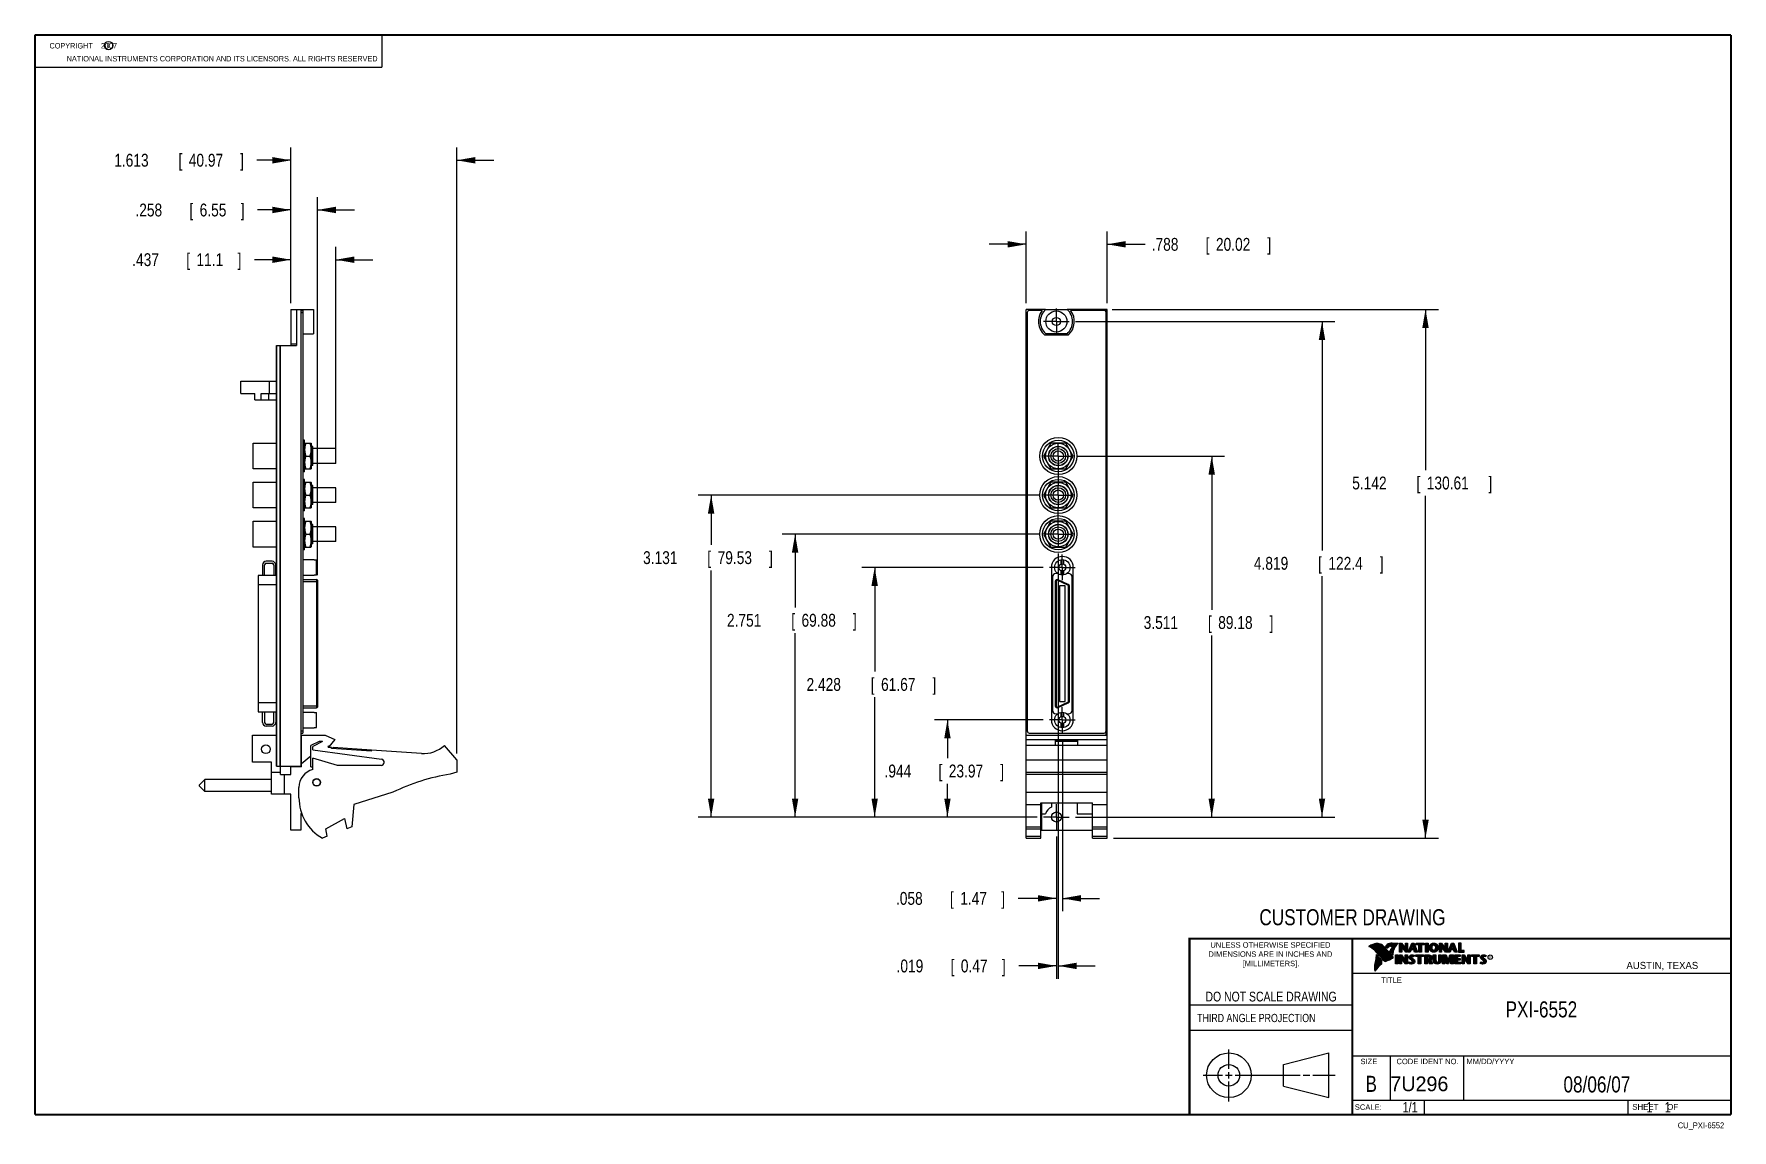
# Model space of a CAD drawing. Header units: inches. Extents: x 0.2 to 16.8, y 0.1 to 10.8.
import ezdxf
from ezdxf.enums import TextEntityAlignment as Align

# ---------------------------------------------------------------- set-up
doc = ezdxf.new("R2010")
doc.units = ezdxf.units.IN
doc.header["$LTSCALE"] = 0.935
doc.header["$MEASUREMENT"] = 0
doc.linetypes.add('CENTER', pattern=[0.6, 0.375, -0.075, 0.075, -0.075])
doc.layers.get('0').update_dxf_attribs({"linetype": 'CONTINUOUS'})
doc.layers.add('DEFAULT_1', color=7, linetype='CENTER')
doc.layers.add('DIMENSIONS', color=7, linetype='CONTINUOUS')
doc.styles.get("Standard").update_dxf_attribs({"font": 'txt', "width": 0.8})
doc.dimstyles.new('DIMSTYLE_1', dxfattribs={"dimtxt": 0.125, "dimasz": 0.18, "dimexe": 0.18, "dimexo": 0.0625, "dimgap": 0.09, "dimtad": 0, "dimtih": 1, "dimtoh": 1, "dimdec": 3, "dimzin": 4, "dimdsep": 46, "dimtxsty": 'STANDARD', "dimblk": '_FILLED', "dimblk1": '_FILLED', "dimblk2": '_FILLED', "dimcen": 0.09, "dimadec": 0, "dimazin": 0, "dimtp": 0.01, "dimtm": 0.01, "dimtfac": 1, "dimtdec": 3, "dimtofl": 0, "dimtmove": 0, "dimatfit": 3, "dimldrblk": '_FILLED', "dimfxl": 1, "dimtolj": 1, "dimtzin": 4, "dimarcsym": 0})

msp = doc.modelspace()

# ---------------------------------------------------------------- texts
at = {"color": 2, "linetype": 'CONTINUOUS', "width": 0.8}
for s, height, p in [('c', 0.053, (0.946, 10.6363)), ('NATIONAL INSTRUMENTS CORPORATION AND ITS LICENSORS. ALL RIGHTS RESERVED', 0.053, (0.5583, 10.5016)), ('THIRD ANGLE PROJECTION', 0.08, (11.5564, 1.1584))]:
    msp.add_text(s, height=height, dxfattribs=at).set_placement(p)
at = {"color": 7, "linetype": 'CONTINUOUS', "width": 0.8}
for s, height, p in [('CUSTOMER DRAWING', 0.15625, (13.0668, 2.1001)), ('DO NOT SCALE DRAWING', 0.095, (12.2754, 1.3592)), ('B', 0.1562, (13.2497, 0.4798))]:
    msp.add_text(s, height=height, dxfattribs=at).set_placement(p, align=Align.CENTER)
at = {"color": 2, "linetype": 'CONTINUOUS'}
for s, p in [('DIMENSIONS ARE IN INCHES AND', (12.2688, 1.7933)), ('UNLESS OTHERWISE SPECIFIED', (12.2688, 1.8819)), ('[MILLIMETERS].', (12.2746, 1.7015))]:
    msp.add_text(s, height=0.053254, dxfattribs=at).set_placement(p, align=Align.CENTER)
for s, height, p in [('R', 0.0217, (14.3971, 1.7782)), ('AUSTIN, TEXAS', 0.069617, (15.7327, 1.6745)), ('TITLE', 0.05325, (13.3474, 1.5397)), ('SIZE', 0.05325, (13.1451, 0.7494)), ('MM/DD/YYYY', 0.05325, (14.1765, 0.7494)), ('SCALE:', 0.05325, (13.0904, 0.3053)), ('SHEET    OF', 0.057262, (15.7892, 0.3052))]:
    msp.add_text(s, height=height, dxfattribs=at).set_placement(p)
at = {"color": 2, "linetype": 'CONTINUOUS', "width": 0.95}
msp.add_text('CODE IDENT NO.', height=0.053254, dxfattribs=at).set_placement((13.7978, 0.7494), align=Align.CENTER)
at = {"color": 7, "linetype": 'CONTINUOUS'}
msp.add_text('7U296', height=0.14316, dxfattribs=at).set_placement((13.4363, 0.4866))
at = {"color": 7, "linetype": 'CONTINUOUS', "width": 0.8}
msp.add_text('1/1', height=0.1, dxfattribs=at).set_placement((13.7025, 0.2805), align=Align.RIGHT)
at = {"color": 2, "linetype": 'CONTINUOUS', "width": 0.8}
msp.add_text('CU_PXI-6552', height=0.057262, dxfattribs=at).set_placement((16.6837, 0.1254), align=Align.RIGHT)
at = {"color": 2, "linetype": 'CONTINUOUS', "insert": (0.3125, 10.6805), "char_height": 0.053, "width": 0.8904, "attachment_point": 1}
msp.add_mtext('    COPYRIGHT    2007', dxfattribs=at)
at = {"color": 7, "linetype": 'CONTINUOUS'}
for s, insert, char_height, width, attachment_point in [('PXI-6552\\P ', (14.9051, 1.3603), 0.15625, 1, 2), ('08/06/07 ', (15.4455, 0.6307), 0.15625, 1.125, 2), ('    1    1', (15.8075, 0.3805), 0.1, 0.8, 1)]:
    msp.add_mtext(s, dxfattribs=dict(at, insert=insert, char_height=char_height, width=width, attachment_point=attachment_point))

# ---------------------------------------------------------------- blocks, each defined once
blk = doc.blocks.new('_FILLED')
at = {"color": 0, "linetype": 'BYBLOCK'}
blk.add_solid([(0, 0), (-1, 0.174), (-1, -0.174)], dxfattribs=at)
blk = doc.blocks.new('*D0')
at = {"layer": 'DIMENSIONS', "color": 2, "linetype": 'CONTINUOUS'}
for p, q in [((2.74, 8.152), (2.74, 8.698)), ((3.177, 6.726), (3.177, 8.698)), ((2.74, 8.573), (2.384, 8.573)), ((3.177, 8.573), (3.537, 8.573))]:
    blk.add_line(p, q, dxfattribs=at)
at = {"layer": 'DIMENSIONS', "color": 2, "linetype": 'CONTINUOUS', "xscale": 0.18, "yscale": 0.18, "zscale": 0.18}
blk.add_blockref('_FILLED', (2.74, 8.573), dxfattribs=at)
at = {"layer": 'DIMENSIONS', "color": 2, "linetype": 'CONTINUOUS', "xscale": 0.18, "yscale": 0.18, "zscale": 0.18, "rotation": 180}
blk.add_blockref('_FILLED', (3.177, 8.573), dxfattribs=at)
at = {"layer": 'DIMENSIONS', "color": 2, "linetype": 'CONTINUOUS', "width": 0.8}
for s, p in [('.437', (1.196, 8.511)), ('[', (1.721, 8.511)), ('11.1', (1.821, 8.511)), (']', (2.221, 8.511))]:
    blk.add_text(s, height=0.125, dxfattribs=at).set_placement(p)
blk = doc.blocks.new('*D1')
at = {"layer": 'DIMENSIONS', "color": 2, "linetype": 'CONTINUOUS'}
for p, q in [((2.74, 8.152), (2.74, 9.182)), ((2.997, 5.506), (2.997, 9.182)), ((2.74, 9.057), (2.414, 9.057)), ((2.997, 9.057), (3.357, 9.057))]:
    blk.add_line(p, q, dxfattribs=at)
at = {"layer": 'DIMENSIONS', "color": 2, "linetype": 'CONTINUOUS', "xscale": 0.18, "yscale": 0.18, "zscale": 0.18}
blk.add_blockref('_FILLED', (2.74, 9.057), dxfattribs=at)
at = {"layer": 'DIMENSIONS', "color": 2, "linetype": 'CONTINUOUS', "xscale": 0.18, "yscale": 0.18, "zscale": 0.18, "rotation": 180}
blk.add_blockref('_FILLED', (2.997, 9.057), dxfattribs=at)
at = {"layer": 'DIMENSIONS', "color": 2, "linetype": 'CONTINUOUS', "width": 0.8}
for s, p in [('.258', (1.227, 8.994)), ('[', (1.752, 8.994)), ('6.55', (1.852, 8.994)), (']', (2.252, 8.994))]:
    blk.add_text(s, height=0.125, dxfattribs=at).set_placement(p)
blk = doc.blocks.new('*D2')
at = {"layer": 'DIMENSIONS', "color": 2, "linetype": 'CONTINUOUS'}
for p, q in [((2.74, 8.152), (2.74, 9.665)), ((4.353, 3.772), (4.353, 9.665)), ((2.74, 9.54), (2.408, 9.54)), ((4.353, 9.54), (4.713, 9.54))]:
    blk.add_line(p, q, dxfattribs=at)
at = {"layer": 'DIMENSIONS', "color": 2, "linetype": 'CONTINUOUS', "xscale": 0.18, "yscale": 0.18, "zscale": 0.18}
blk.add_blockref('_FILLED', (2.74, 9.54), dxfattribs=at)
at = {"layer": 'DIMENSIONS', "color": 2, "linetype": 'CONTINUOUS', "xscale": 0.18, "yscale": 0.18, "zscale": 0.18, "rotation": 180}
blk.add_blockref('_FILLED', (4.353, 9.54), dxfattribs=at)
at = {"layer": 'DIMENSIONS', "color": 2, "linetype": 'CONTINUOUS', "width": 0.8}
for s, p in [('1.613', (1.021, 9.478)), ('[', (1.646, 9.478)), ('40.97', (1.746, 9.478)), (']', (2.246, 9.478))]:
    blk.add_text(s, height=0.125, dxfattribs=at).set_placement(p)
blk = doc.blocks.new('*D3')
at = {"layer": 'DIMENSIONS', "color": 2, "linetype": 'CONTINUOUS'}
for p, q in [((9.893, 8.152), (9.893, 8.848)), ((10.681, 8.152), (10.681, 8.848)), ((9.893, 8.723), (9.533, 8.723)), ((10.681, 8.723), (11.052, 8.723))]:
    blk.add_line(p, q, dxfattribs=at)
at = {"layer": 'DIMENSIONS', "color": 2, "linetype": 'CONTINUOUS', "xscale": 0.18, "yscale": 0.18, "zscale": 0.18}
blk.add_blockref('_FILLED', (9.893, 8.723), dxfattribs=at)
at = {"layer": 'DIMENSIONS', "color": 2, "linetype": 'CONTINUOUS', "xscale": 0.18, "yscale": 0.18, "zscale": 0.18, "rotation": 180}
blk.add_blockref('_FILLED', (10.681, 8.723), dxfattribs=at)
at = {"layer": 'DIMENSIONS', "color": 2, "linetype": 'CONTINUOUS', "width": 0.8}
for s, p in [('.788', (11.114, 8.66)), ('[', (11.639, 8.66)), ('20.02', (11.739, 8.66)), (']', (12.239, 8.66))]:
    blk.add_text(s, height=0.125, dxfattribs=at).set_placement(p)
blk = doc.blocks.new('*D4')
at = {"layer": 'DIMENSIONS', "color": 2, "linetype": 'CONTINUOUS'}
for p, q in [((10.731, 8.09), (13.903, 8.09)), ((13.778, 8.09), (13.778, 6.527)), ((13.778, 2.948), (13.778, 6.277)), ((10.743, 2.948), (13.903, 2.948))]:
    blk.add_line(p, q, dxfattribs=at)
at = {"layer": 'DIMENSIONS', "color": 2, "linetype": 'CONTINUOUS', "xscale": 0.18, "yscale": 0.18, "zscale": 0.18}
for p, rotation in [((13.778, 8.09), 90), ((13.778, 2.948), 270)]:
    blk.add_blockref('_FILLED', p, dxfattribs=dict(at, rotation=rotation))
at = {"layer": 'DIMENSIONS', "color": 2, "linetype": 'CONTINUOUS', "width": 0.8}
for s, p in [('5.142', (13.065, 6.339)), ('[', (13.69, 6.339)), ('130.61', (13.79, 6.339)), (']', (14.39, 6.339))]:
    blk.add_text(s, height=0.125, dxfattribs=at).set_placement(p)
blk = doc.blocks.new('*D5')
at = {"layer": 'DIMENSIONS', "color": 2, "linetype": 'CONTINUOUS'}
for p, q in [((10.057, 4.097), (9.002, 4.097)), ((9.127, 4.097), (9.127, 3.726)), ((9.127, 3.153), (9.127, 3.476)), ((9.999, 3.153), (9.002, 3.153))]:
    blk.add_line(p, q, dxfattribs=at)
at = {"layer": 'DIMENSIONS', "color": 2, "linetype": 'CONTINUOUS', "xscale": 0.18, "yscale": 0.18, "zscale": 0.18}
for p, rotation in [((9.127, 4.097), 90), ((9.127, 3.153), 270)]:
    blk.add_blockref('_FILLED', p, dxfattribs=dict(at, rotation=rotation))
at = {"layer": 'DIMENSIONS', "color": 2, "linetype": 'CONTINUOUS', "width": 0.8}
for s, p in [('.944', (8.515, 3.538)), ('[', (9.04, 3.538)), ('23.97', (9.14, 3.538)), (']', (9.64, 3.538))]:
    blk.add_text(s, height=0.125, dxfattribs=at).set_placement(p)
blk = doc.blocks.new('*D6')
at = {"layer": 'DIMENSIONS', "color": 2, "linetype": 'CONTINUOUS'}
for p, q in [((10.057, 5.581), (8.294, 5.581)), ((8.419, 5.581), (8.419, 4.568)), ((8.419, 3.153), (8.419, 4.318)), ((9.999, 3.153), (8.294, 3.153))]:
    blk.add_line(p, q, dxfattribs=at)
at = {"layer": 'DIMENSIONS', "color": 2, "linetype": 'CONTINUOUS', "xscale": 0.18, "yscale": 0.18, "zscale": 0.18}
for p, rotation in [((8.419, 5.581), 90), ((8.419, 3.153), 270)]:
    blk.add_blockref('_FILLED', p, dxfattribs=dict(at, rotation=rotation))
at = {"layer": 'DIMENSIONS', "color": 2, "linetype": 'CONTINUOUS', "width": 0.8}
for s, p in [('2.428', (7.756, 4.38)), ('[', (8.381, 4.38)), ('61.67', (8.481, 4.38)), (']', (8.981, 4.38))]:
    blk.add_text(s, height=0.125, dxfattribs=at).set_placement(p)
blk = doc.blocks.new('*D7')
at = {"layer": 'DIMENSIONS', "color": 2, "linetype": 'CONTINUOUS'}
for p, q in [((10.018, 5.904), (7.52, 5.904)), ((7.645, 5.904), (7.645, 5.192)), ((7.645, 3.153), (7.645, 4.942)), ((9.999, 3.153), (7.52, 3.153))]:
    blk.add_line(p, q, dxfattribs=at)
at = {"layer": 'DIMENSIONS', "color": 2, "linetype": 'CONTINUOUS', "xscale": 0.18, "yscale": 0.18, "zscale": 0.18}
for p, rotation in [((7.645, 5.904), 90), ((7.645, 3.153), 270)]:
    blk.add_blockref('_FILLED', p, dxfattribs=dict(at, rotation=rotation))
at = {"layer": 'DIMENSIONS', "color": 2, "linetype": 'CONTINUOUS', "width": 0.8}
for s, p in [('2.751', (6.982, 5.004)), ('[', (7.607, 5.004)), ('69.88', (7.707, 5.004)), (']', (8.207, 5.004))]:
    blk.add_text(s, height=0.125, dxfattribs=at).set_placement(p)
blk = doc.blocks.new('*D8')
at = {"layer": 'DIMENSIONS', "color": 2, "linetype": 'CONTINUOUS'}
for p, q in [((10.018, 6.284), (6.703, 6.284)), ((6.828, 6.284), (6.828, 5.8)), ((6.828, 3.153), (6.828, 5.55)), ((9.999, 3.153), (6.703, 3.153))]:
    blk.add_line(p, q, dxfattribs=at)
at = {"layer": 'DIMENSIONS', "color": 2, "linetype": 'CONTINUOUS', "xscale": 0.18, "yscale": 0.18, "zscale": 0.18}
for p, rotation in [((6.828, 6.284), 90), ((6.828, 3.153), 270)]:
    blk.add_blockref('_FILLED', p, dxfattribs=dict(at, rotation=rotation))
at = {"layer": 'DIMENSIONS', "color": 2, "linetype": 'CONTINUOUS', "width": 0.8}
for s, p in [('3.131', (6.166, 5.613)), ('[', (6.791, 5.613)), ('79.53', (6.891, 5.613)), (']', (7.391, 5.613))]:
    blk.add_text(s, height=0.125, dxfattribs=at).set_placement(p)
blk = doc.blocks.new('*D9')
at = {"layer": 'DIMENSIONS', "color": 2, "linetype": 'CONTINUOUS'}
for p, q in [((10.393, 6.664), (11.823, 6.664)), ((11.698, 6.664), (11.698, 5.169)), ((11.698, 3.153), (11.698, 4.919)), ((10.374, 3.153), (11.823, 3.153))]:
    blk.add_line(p, q, dxfattribs=at)
at = {"layer": 'DIMENSIONS', "color": 2, "linetype": 'CONTINUOUS', "xscale": 0.18, "yscale": 0.18, "zscale": 0.18}
for p, rotation in [((11.698, 6.664), 90), ((11.698, 3.153), 270)]:
    blk.add_blockref('_FILLED', p, dxfattribs=dict(at, rotation=rotation))
at = {"layer": 'DIMENSIONS', "color": 2, "linetype": 'CONTINUOUS', "width": 0.8}
for s, p in [('3.511', (11.036, 4.982)), ('[', (11.661, 4.982)), ('89.18', (11.761, 4.982)), (']', (12.261, 4.982))]:
    blk.add_text(s, height=0.125, dxfattribs=at).set_placement(p)
blk = doc.blocks.new('*D10')
at = {"layer": 'DIMENSIONS', "color": 2, "linetype": 'CONTINUOUS'}
for p, q in [((10.374, 7.972), (12.896, 7.972)), ((12.771, 7.972), (12.771, 5.746)), ((12.771, 3.153), (12.771, 5.496)), ((10.374, 3.153), (12.896, 3.153))]:
    blk.add_line(p, q, dxfattribs=at)
at = {"layer": 'DIMENSIONS', "color": 2, "linetype": 'CONTINUOUS', "xscale": 0.18, "yscale": 0.18, "zscale": 0.18}
for p, rotation in [((12.771, 7.972), 90), ((12.771, 3.153), 270)]:
    blk.add_blockref('_FILLED', p, dxfattribs=dict(at, rotation=rotation))
at = {"layer": 'DIMENSIONS', "color": 2, "linetype": 'CONTINUOUS', "width": 0.8}
for s, p in [('4.819', (12.108, 5.558)), ('[', (12.733, 5.558)), ('122.4', (12.833, 5.558)), (']', (13.333, 5.558))]:
    blk.add_text(s, height=0.125, dxfattribs=at).set_placement(p)
blk = doc.blocks.new('*D11')
at = {"layer": 'DIMENSIONS', "color": 2, "linetype": 'CONTINUOUS'}
for p, q in [((10.245, 3.909), (10.245, 2.237)), ((10.187, 2.965), (10.187, 2.237)), ((10.187, 2.362), (9.814, 2.362)), ((10.245, 2.362), (10.605, 2.362))]:
    blk.add_line(p, q, dxfattribs=at)
at = {"layer": 'DIMENSIONS', "color": 2, "linetype": 'CONTINUOUS', "xscale": 0.18, "yscale": 0.18, "zscale": 0.18}
blk.add_blockref('_FILLED', (10.187, 2.362), dxfattribs=at)
at = {"layer": 'DIMENSIONS', "color": 2, "linetype": 'CONTINUOUS', "xscale": 0.18, "yscale": 0.18, "zscale": 0.18, "rotation": 180}
blk.add_blockref('_FILLED', (10.245, 2.362), dxfattribs=at)
at = {"layer": 'DIMENSIONS', "color": 2, "linetype": 'CONTINUOUS', "width": 0.8}
for s, p in [('.058', (8.626, 2.299)), ('[', (9.151, 2.299)), ('1.47', (9.251, 2.299)), (']', (9.651, 2.299))]:
    blk.add_text(s, height=0.125, dxfattribs=at).set_placement(p)
blk = doc.blocks.new('*D12')
at = {"layer": 'DIMENSIONS', "color": 2, "linetype": 'CONTINUOUS'}
for p, q in [((10.205, 5.716), (10.205, 1.58)), ((10.187, 2.965), (10.187, 1.58)), ((10.187, 1.705), (9.82, 1.705)), ((10.205, 1.705), (10.565, 1.705))]:
    blk.add_line(p, q, dxfattribs=at)
at = {"layer": 'DIMENSIONS', "color": 2, "linetype": 'CONTINUOUS', "xscale": 0.18, "yscale": 0.18, "zscale": 0.18}
blk.add_blockref('_FILLED', (10.187, 1.705), dxfattribs=at)
at = {"layer": 'DIMENSIONS', "color": 2, "linetype": 'CONTINUOUS', "xscale": 0.18, "yscale": 0.18, "zscale": 0.18, "rotation": 180}
blk.add_blockref('_FILLED', (10.205, 1.705), dxfattribs=at)
at = {"layer": 'DIMENSIONS', "color": 2, "linetype": 'CONTINUOUS', "width": 0.8}
for s, p in [('.019', (8.632, 1.642)), ('[', (9.157, 1.642)), ('0.47', (9.257, 1.642)), (']', (9.657, 1.642))]:
    blk.add_text(s, height=0.125, dxfattribs=at).set_placement(p)

# ---------------------------------------------------------------- dimensions: what is measured, and where the dimension line sits
at = {"layer": 'DIMENSIONS', "color": 2, "linetype": 'CONTINUOUS'}
for base, p1, p2, picture, middle in [((4.3527, 9.5404), (2.7397, 8.1525), (4.3527, 3.7725), '*D2', (1.6835, 9.5404)), ((2.9974, 9.0567), (2.7397, 8.1525), (2.9974, 5.5058), '*D1', (1.7893, 9.0567)), ((10.6807, 8.7226), (9.8927, 8.1525), (10.6807, 8.1525), '*D3', (11.7269, 8.7226)), ((3.1767, 8.5733), (2.7397, 8.1525), (3.1767, 6.7265), '*D0', (1.7585, 8.5733)), ((10.2053, 1.7049), (10.1867, 2.9654), (10.2053, 5.7164), '*D12', (9.1949, 1.7049)), ((10.2445, 2.3619), (10.1867, 2.9654), (10.2445, 3.9092), '*D11', (9.1887, 2.3619))]:
    dim = msp.add_linear_dim(base=base, p1=p1, p2=p2, dimstyle='DIMSTYLE_1', dxfattribs=at)
    dim.commit()
    dim.dimension.update_dxf_attribs({"geometry": picture, "text_midpoint": middle, "dimtype": 160})
for base, p1, p2, angle, picture, middle in [((12.771, 7.972), (10.3743, 3.153), (10.3743, 7.972), 90, '*D10', (12.771, 5.6205)), ((13.7776, 2.948), (10.7312, 8.09), (10.7432, 2.948), 270, '*D4', (13.7776, 6.4018)), ((11.6984, 6.664), (10.3743, 3.153), (10.3929, 6.664), 90, '*D9', (11.6984, 5.0445)), ((6.8285, 6.284), (9.9991, 3.153), (10.0177, 6.284), 90, '*D8', (6.8285, 5.6751)), ((7.6448, 5.904), (9.9991, 3.153), (10.0177, 5.904), 90, '*D7', (7.6448, 5.0667)), ((8.419, 5.5811), (9.9991, 3.153), (10.0569, 5.5811), 90, '*D6', (8.419, 4.4427)), ((9.1271, 4.0968), (9.9991, 3.153), (10.0569, 4.0968), 90, '*D5', (9.1271, 3.6006))]:
    dim = msp.add_linear_dim(base=base, p1=p1, p2=p2, angle=angle, dimstyle='DIMSTYLE_1', dxfattribs=at)
    dim.commit()
    dim.dimension.update_dxf_attribs({"geometry": picture, "text_midpoint": middle, "dimtype": 160})

# ---------------------------------------------------------------- linework, layer by layer
at = {"color": 2, "linetype": 'CONTINUOUS'}
for p, q in [((0.25, 10.7586), (3.625, 10.7586)), ((0.25, 10.7586), (0.25, 10.4456)), ((3.625, 10.7586), (3.625, 10.4456)), ((0.25, 10.4456), (3.625, 10.4456)), ((13.0652, 1.9695), (16.745, 1.9695)), ((13.0652, 1.9695), (13.0652, 0.2605)), ((13.2311, 1.8934), (13.2311, 1.8949)), ((13.2347, 1.8921), (13.2347, 1.8972)), ((13.2382, 1.8907), (13.2382, 1.8994)), ((13.2418, 1.8892), (13.2418, 1.9015)), ((13.2453, 1.8876), (13.2453, 1.9035)), ((13.2489, 1.8858), (13.2489, 1.9054)), ((13.2524, 1.8839), (13.2524, 1.9069)), ((13.256, 1.8818), (13.256, 1.9084)), ((13.2596, 1.8796), (13.2596, 1.9098)), ((13.2631, 1.8772), (13.2631, 1.9111)), ((13.2667, 1.8747), (13.2667, 1.9124)), ((13.2702, 1.872), (13.2702, 1.9135)), ((13.2738, 1.869), (13.2738, 1.9146)), ((13.2773, 1.8658), (13.2773, 1.9155)), ((13.2809, 1.8624), (13.2809, 1.9164)), ((13.2844, 1.8587), (13.2844, 1.9173)), ((13.288, 1.8549), (13.288, 1.9181)), ((13.2915, 1.851), (13.2915, 1.9188)), ((13.2951, 1.8471), (13.2951, 1.9194)), ((13.2987, 1.8431), (13.2987, 1.9198)), ((13.3022, 1.8391), (13.3022, 1.92)), ((13.3058, 1.8351), (13.3058, 1.9201)), ((13.3093, 1.8311), (13.3093, 1.9201)), ((13.3129, 1.827), (13.3129, 1.9199)), ((13.3164, 1.8229), (13.3164, 1.9196)), ((13.32, 1.8188), (13.32, 1.9192)), ((13.3235, 1.8146), (13.3235, 1.9186)), ((13.3271, 1.8104), (13.3271, 1.9179)), ((13.3306, 1.8062), (13.3306, 1.9172)), ((13.3342, 1.802), (13.3342, 1.9163)), ((13.3378, 1.7978), (13.3378, 1.9151)), ((13.3413, 1.7937), (13.3413, 1.9138)), ((13.3449, 1.7897), (13.3449, 1.9122)), ((13.3484, 1.7856), (13.3484, 1.9103)), ((13.352, 1.7817), (13.352, 1.9081)), ((13.3555, 1.7778), (13.3555, 1.9055)), ((13.3591, 1.7739), (13.3591, 1.9026)), ((13.3626, 1.7701), (13.3626, 1.8991)), ((13.3662, 1.7663), (13.3662, 1.8952)), ((13.3697, 1.7625), (13.3697, 1.8915)), ((13.3733, 1.7588), (13.3733, 1.8878)), ((13.3769, 1.7556), (13.3769, 1.8841)), ((13.3804, 1.7529), (13.3804, 1.8803)), ((13.384, 1.7512), (13.384, 1.8766)), ((13.3875, 1.7509), (13.3875, 1.8728)), ((13.4022, 1.878), (13.3901, 1.8922)), ((13.3911, 1.7518), (13.3911, 1.8691)), ((13.4029, 1.881), (13.3927, 1.893)), ((13.3946, 1.8908), (13.3946, 1.8999)), ((13.3946, 1.7533), (13.3946, 1.8653)), ((13.3982, 1.8866), (13.3982, 1.9062)), ((13.3982, 1.7548), (13.3982, 1.8615)), ((13.4017, 1.8824), (13.4017, 1.9101)), ((13.4017, 1.7563), (13.4017, 1.8574)), ((13.4053, 1.8823), (13.4053, 1.9129)), ((13.4053, 1.7578), (13.4053, 1.8531)), ((13.4088, 1.8844), (13.4088, 1.915)), ((13.4088, 1.7593), (13.4088, 1.8488)), ((13.4124, 1.887), (13.4124, 1.9167)), ((13.4124, 1.7609), (13.4124, 1.8445)), ((13.4159, 1.89), (13.4159, 1.9182)), ((13.4159, 1.7625), (13.4159, 1.8402)), ((13.4195, 1.8937), (13.4195, 1.9193)), ((13.4195, 1.7641), (13.4195, 1.8359)), ((13.4231, 1.8964), (13.4231, 1.9203)), ((13.4231, 1.7657), (13.4231, 1.8316)), ((13.4266, 1.8982), (13.4266, 1.9209)), ((13.4266, 1.7674), (13.4266, 1.8273)), ((13.4302, 1.8995), (13.4302, 1.9214)), ((13.4302, 1.7691), (13.4302, 1.823)), ((13.4414, 1.8328), (13.4319, 1.8437)), ((13.4337, 1.8997), (13.4337, 1.922)), ((13.4337, 1.7708), (13.4337, 1.8187)), ((13.4433, 1.8344), (13.4349, 1.844)), ((13.4373, 1.8991), (13.4373, 1.9224)), ((13.4373, 1.8413), (13.4373, 1.8491)), ((13.4408, 1.898), (13.4408, 1.9228)), ((13.4408, 1.8372), (13.4408, 1.8572)), ((13.4444, 1.8972), (13.4444, 1.9231)), ((13.4444, 1.8331), (13.4444, 1.8665)), ((13.4479, 1.8969), (13.4479, 1.9234)), ((13.4479, 1.8288), (13.4479, 1.873)), ((13.4515, 1.8966), (13.4515, 1.9236)), ((13.4515, 1.8247), (13.4515, 1.8764)), ((13.4529, 1.9261), (13.5132, 1.9271)), ((13.453, 1.9236), (13.5067, 1.9245)), ((13.455, 1.8965), (13.455, 1.9237)), ((13.455, 1.8207), (13.455, 1.878)), ((13.4586, 1.8964), (13.4586, 1.9237)), ((13.4586, 1.8303), (13.4586, 1.879)), ((13.4622, 1.8957), (13.4622, 1.9238)), ((13.4622, 1.8535), (13.4622, 1.8795)), ((13.4657, 1.8935), (13.4657, 1.9238)), ((13.4657, 1.8636), (13.4657, 1.8798)), ((13.4693, 1.872), (13.4693, 1.9239)), ((13.4728, 1.8794), (13.4728, 1.9239)), ((13.4764, 1.8859), (13.4764, 1.924)), ((13.4799, 1.8919), (13.4799, 1.924)), ((13.4835, 1.8973), (13.4835, 1.9241)), ((13.487, 1.9023), (13.487, 1.9242)), ((13.4906, 1.9069), (13.4906, 1.9242)), ((13.4941, 1.9112), (13.4941, 1.9243)), ((13.4977, 1.9153), (13.4977, 1.9243)), ((13.5013, 1.9191), (13.5013, 1.9244)), ((13.5261, 1.9263), (13.5451, 1.9263)), ((13.5261, 1.839), (13.5261, 1.9263)), ((13.5466, 1.839), (13.5261, 1.839)), ((13.5286, 1.9237), (13.5439, 1.9237)), ((13.5286, 1.8415), (13.5286, 1.9237)), ((13.5441, 1.8415), (13.5286, 1.8415)), ((13.5332, 1.8415), (13.5332, 1.9237)), ((13.5367, 1.8415), (13.5367, 1.9237)), ((13.5402, 1.8415), (13.5402, 1.9237)), ((13.5441, 1.8976), (13.5437, 1.9237)), ((13.5439, 1.9237), (13.5854, 1.869)), ((13.5873, 1.8415), (13.5441, 1.8976)), ((13.5441, 1.8976), (13.5441, 1.8415)), ((13.5451, 1.9263), (13.5829, 1.8765)), ((13.586, 1.839), (13.5466, 1.8902)), ((13.5466, 1.8902), (13.5466, 1.839)), ((13.5471, 1.8936), (13.5471, 1.9194)), ((13.5506, 1.8891), (13.5506, 1.9149)), ((13.5541, 1.8846), (13.5541, 1.9103)), ((13.5576, 1.8801), (13.5576, 1.9057)), ((13.561, 1.8756), (13.561, 1.9011)), ((13.5645, 1.8711), (13.5645, 1.8965)), ((13.568, 1.8665), (13.568, 1.8919)), ((13.5715, 1.862), (13.5715, 1.8874)), ((13.575, 1.8575), (13.575, 1.8828)), ((13.5784, 1.853), (13.5784, 1.8782)), ((13.5819, 1.8485), (13.5819, 1.8736)), ((13.5829, 1.9263), (13.6036, 1.9263)), ((13.5829, 1.8765), (13.5829, 1.9263)), ((13.5854, 1.9237), (13.6011, 1.9237)), ((13.5854, 1.869), (13.5854, 1.9237)), ((13.5854, 1.844), (13.5854, 1.869)), ((13.6036, 1.839), (13.586, 1.839)), ((13.6011, 1.8415), (13.5873, 1.8415)), ((13.5889, 1.8415), (13.5889, 1.9237)), ((13.5923, 1.8415), (13.5923, 1.9237)), ((13.5958, 1.8415), (13.5958, 1.9237)), ((13.5993, 1.8415), (13.5993, 1.9237)), ((13.6011, 1.9237), (13.6011, 1.8415)), ((13.6036, 1.9263), (13.6036, 1.839)), ((13.6088, 1.839), (13.6444, 1.9262)), ((13.6294, 1.839), (13.6088, 1.839)), ((13.6125, 1.8415), (13.6461, 1.9237)), ((13.6277, 1.8415), (13.6125, 1.8415)), ((13.6167, 1.8415), (13.6167, 1.8516)), ((13.6201, 1.8415), (13.6201, 1.8601)), ((13.6236, 1.8415), (13.6236, 1.8686)), ((13.6271, 1.8415), (13.6271, 1.8771)), ((13.6361, 1.8623), (13.6277, 1.8415)), ((13.6378, 1.8598), (13.6294, 1.839)), ((13.6306, 1.8486), (13.6306, 1.8857)), ((13.634, 1.8573), (13.634, 1.8942)), ((13.6665, 1.8623), (13.6361, 1.8623)), ((13.6375, 1.8623), (13.6375, 1.9027)), ((13.6647, 1.8598), (13.6378, 1.8598)), ((13.6388, 1.8711), (13.65, 1.9073)), ((13.6639, 1.8711), (13.6388, 1.8711)), ((13.641, 1.8781), (13.641, 1.9112)), ((13.641, 1.8623), (13.641, 1.8711)), ((13.6423, 1.8736), (13.6519, 1.9048)), ((13.6606, 1.8736), (13.6423, 1.8736)), ((13.6444, 1.9262), (13.6664, 1.9262)), ((13.6445, 1.8893), (13.6445, 1.9197)), ((13.6445, 1.8623), (13.6445, 1.8711)), ((13.6461, 1.9237), (13.6647, 1.9237)), ((13.6479, 1.9006), (13.6479, 1.9237)), ((13.6479, 1.8623), (13.6479, 1.8711)), ((13.65, 1.9073), (13.6541, 1.9073)), ((13.6514, 1.9073), (13.6514, 1.9237)), ((13.6514, 1.8623), (13.6514, 1.8711)), ((13.6519, 1.9048), (13.6521, 1.9048)), ((13.6521, 1.9048), (13.6606, 1.8736)), ((13.6541, 1.9073), (13.6639, 1.8711)), ((13.6549, 1.9043), (13.6549, 1.9237)), ((13.6549, 1.8623), (13.6549, 1.8711)), ((13.6584, 1.8915), (13.6584, 1.9237)), ((13.6584, 1.8623), (13.6584, 1.8711)), ((13.6618, 1.8787), (13.6618, 1.9237)), ((13.6618, 1.8623), (13.6618, 1.8711)), ((13.6647, 1.9237), (13.6959, 1.8415)), ((13.6717, 1.839), (13.6647, 1.8598)), ((13.6653, 1.8623), (13.6653, 1.922)), ((13.6664, 1.9262), (13.6995, 1.839)), ((13.6735, 1.8415), (13.6665, 1.8623)), ((13.6688, 1.8555), (13.6688, 1.9128)), ((13.6995, 1.839), (13.6717, 1.839)), ((13.6723, 1.8452), (13.6723, 1.9037)), ((13.6959, 1.8415), (13.6735, 1.8415)), ((13.6757, 1.8415), (13.6757, 1.8945)), ((13.6792, 1.8415), (13.6792, 1.8854)), ((13.6827, 1.8415), (13.6827, 1.8762)), ((13.6862, 1.8415), (13.6862, 1.8671)), ((13.6866, 1.9262), (13.7634, 1.9262)), ((13.6866, 1.9099), (13.6866, 1.9262)), ((13.7118, 1.9099), (13.6866, 1.9099)), ((13.6891, 1.9237), (13.7609, 1.9237)), ((13.6891, 1.9125), (13.6891, 1.9237)), ((13.7143, 1.9125), (13.6891, 1.9125)), ((13.6896, 1.8415), (13.6896, 1.8579)), ((13.6931, 1.9125), (13.6931, 1.9237)), ((13.6931, 1.8415), (13.6931, 1.8488)), ((13.6966, 1.9125), (13.6966, 1.9237)), ((13.7001, 1.9125), (13.7001, 1.9237)), ((13.7035, 1.9125), (13.7035, 1.9237)), ((13.707, 1.9125), (13.707, 1.9237)), ((13.7105, 1.9125), (13.7105, 1.9237)), ((13.7118, 1.839), (13.7118, 1.9099)), ((13.7382, 1.839), (13.7118, 1.839)), ((13.7143, 1.9125), (13.714, 1.9237)), ((13.7143, 1.8415), (13.7143, 1.9125)), ((13.7357, 1.8415), (13.7143, 1.8415)), ((13.7174, 1.8415), (13.7174, 1.9237)), ((13.7209, 1.8415), (13.7209, 1.9237)), ((13.7244, 1.8415), (13.7244, 1.9237)), ((13.7279, 1.8415), (13.7279, 1.9237)), ((13.7313, 1.8415), (13.7313, 1.9237)), ((13.7357, 1.9125), (13.7348, 1.9237)), ((13.7609, 1.9125), (13.7357, 1.9125)), ((13.7357, 1.9125), (13.7357, 1.8415)), ((13.7634, 1.9099), (13.7382, 1.9099)), ((13.7382, 1.9099), (13.7382, 1.839)), ((13.7383, 1.9125), (13.7383, 1.9237)), ((13.7418, 1.9125), (13.7418, 1.9237)), ((13.7452, 1.9125), (13.7452, 1.9237)), ((13.7487, 1.9125), (13.7487, 1.9237)), ((13.7522, 1.9125), (13.7522, 1.9237)), ((13.7557, 1.9125), (13.7557, 1.9237)), ((13.7591, 1.9125), (13.7591, 1.9237)), ((13.7609, 1.9237), (13.7609, 1.9125)), ((13.7634, 1.9262), (13.7634, 1.9099)), ((13.7768, 1.9262), (13.8031, 1.9262)), ((13.7768, 1.839), (13.7768, 1.9262)), ((13.8031, 1.839), (13.7768, 1.839)), ((13.7794, 1.9237), (13.8006, 1.9237)), ((13.7794, 1.8415), (13.7794, 1.9237)), ((13.8006, 1.8415), (13.7794, 1.8415)), ((13.7835, 1.8415), (13.7835, 1.9237)), ((13.787, 1.8415), (13.787, 1.9237)), ((13.7904, 1.8415), (13.7904, 1.9237)), ((13.7939, 1.8415), (13.7939, 1.9237)), ((13.7974, 1.8415), (13.7974, 1.9237)), ((13.8006, 1.9237), (13.8006, 1.8415)), ((13.8031, 1.9262), (13.8031, 1.839)), ((13.8154, 1.8853), (13.8155, 1.8871)), ((13.8154, 1.8834), (13.8154, 1.8853)), ((13.8154, 1.8816), (13.8154, 1.8834)), ((13.8155, 1.8797), (13.8154, 1.8816)), ((13.8155, 1.8871), (13.8157, 1.8889)), ((13.8157, 1.8779), (13.8155, 1.8797)), ((13.8157, 1.8889), (13.8159, 1.8907)), ((13.8159, 1.876), (13.8157, 1.8779)), ((13.8159, 1.8907), (13.8161, 1.8924)), ((13.8162, 1.8742), (13.8159, 1.876)), ((13.8161, 1.8924), (13.8165, 1.8941)), ((13.8166, 1.8724), (13.8162, 1.8742)), ((13.8165, 1.8941), (13.8169, 1.8958)), ((13.817, 1.8706), (13.8166, 1.8724)), ((13.8169, 1.8958), (13.8174, 1.8975)), ((13.8174, 1.8689), (13.817, 1.8706)), ((13.8174, 1.8975), (13.8179, 1.8991)), ((13.8179, 1.8672), (13.8174, 1.8689)), ((13.8179, 1.8991), (13.8185, 1.9006)), ((13.8179, 1.8852), (13.818, 1.8869)), ((13.8179, 1.8834), (13.8179, 1.8852)), ((13.818, 1.8817), (13.8179, 1.8834)), ((13.8185, 1.8655), (13.8179, 1.8672)), ((13.818, 1.8869), (13.8182, 1.8886)), ((13.8181, 1.8799), (13.818, 1.8817)), ((13.8182, 1.8781), (13.8181, 1.8799)), ((13.8182, 1.8886), (13.8184, 1.8903)), ((13.8184, 1.8764), (13.8182, 1.8781)), ((13.8184, 1.8903), (13.8186, 1.892)), ((13.8187, 1.8746), (13.8184, 1.8764)), ((13.8185, 1.9006), (13.8191, 1.9021)), ((13.8191, 1.8639), (13.8185, 1.8655)), ((13.8186, 1.892), (13.819, 1.8936)), ((13.8191, 1.8729), (13.8187, 1.8746)), ((13.819, 1.8936), (13.8193, 1.8952)), ((13.8191, 1.9021), (13.8198, 1.9036)), ((13.8194, 1.8712), (13.8191, 1.8729)), ((13.8198, 1.8623), (13.8191, 1.8639)), ((13.8193, 1.8952), (13.8198, 1.8967)), ((13.8199, 1.8696), (13.8194, 1.8712)), ((13.8198, 1.9036), (13.8206, 1.9051)), ((13.8198, 1.8967), (13.8203, 1.8982)), ((13.8205, 1.8607), (13.8198, 1.8623)), ((13.8204, 1.8679), (13.8199, 1.8696)), ((13.8203, 1.8982), (13.8208, 1.8997)), ((13.8209, 1.8664), (13.8204, 1.8679)), ((13.8213, 1.8592), (13.8205, 1.8607)), ((13.8206, 1.9051), (13.8214, 1.9065)), ((13.8208, 1.8997), (13.8214, 1.9011)), ((13.8209, 1.8664), (13.8208, 1.8997)), ((13.8215, 1.8648), (13.8209, 1.8664)), ((13.8221, 1.8578), (13.8213, 1.8592)), ((13.8214, 1.9065), (13.8223, 1.9079)), ((13.8214, 1.9011), (13.8221, 1.9025)), ((13.8221, 1.8633), (13.8215, 1.8648)), ((13.8221, 1.9025), (13.8228, 1.9038)), ((13.8228, 1.8619), (13.8221, 1.8633)), ((13.823, 1.8563), (13.8221, 1.8578)), ((13.8223, 1.9079), (13.8232, 1.9092)), ((13.8228, 1.9038), (13.8236, 1.9052)), ((13.8235, 1.8604), (13.8228, 1.8619)), ((13.8239, 1.855), (13.823, 1.8563)), ((13.8232, 1.9092), (13.8243, 1.9106)), ((13.8243, 1.8591), (13.8235, 1.8604)), ((13.8236, 1.9052), (13.8244, 1.9065)), ((13.8249, 1.8536), (13.8239, 1.855)), ((13.8243, 1.9106), (13.8253, 1.9119)), ((13.8243, 1.8591), (13.8244, 1.9065)), ((13.8251, 1.8577), (13.8243, 1.8591)), ((13.8244, 1.9065), (13.8253, 1.9077)), ((13.826, 1.8523), (13.8249, 1.8536)), ((13.826, 1.8564), (13.8251, 1.8577)), ((13.8253, 1.9119), (13.8265, 1.9132)), ((13.8253, 1.9077), (13.8262, 1.909)), ((13.8269, 1.8552), (13.826, 1.8564)), ((13.8271, 1.8511), (13.826, 1.8523)), ((13.8262, 1.909), (13.8273, 1.9102)), ((13.8265, 1.9132), (13.8276, 1.9144)), ((13.8279, 1.854), (13.8269, 1.8552)), ((13.8282, 1.8499), (13.8271, 1.8511)), ((13.8273, 1.9102), (13.8283, 1.9114)), ((13.8276, 1.9144), (13.8288, 1.9156)), ((13.8279, 1.854), (13.8283, 1.9114)), ((13.8289, 1.8528), (13.8279, 1.854)), ((13.8294, 1.8487), (13.8282, 1.8499)), ((13.8283, 1.9114), (13.8294, 1.9126)), ((13.8288, 1.9156), (13.8301, 1.9167)), ((13.83, 1.8517), (13.8289, 1.8528)), ((13.8294, 1.9126), (13.8306, 1.9137)), ((13.8306, 1.8476), (13.8294, 1.8487)), ((13.8311, 1.8506), (13.83, 1.8517)), ((13.8301, 1.9167), (13.8314, 1.9178)), ((13.8306, 1.9137), (13.8318, 1.9148)), ((13.8319, 1.8466), (13.8306, 1.8476)), ((13.8311, 1.8506), (13.8318, 1.9148)), ((13.8323, 1.8496), (13.8311, 1.8506)), ((13.8314, 1.9178), (13.8327, 1.9188)), ((13.8318, 1.9148), (13.833, 1.9158)), ((13.8332, 1.8456), (13.8319, 1.8466)), ((13.8335, 1.8486), (13.8323, 1.8496)), ((13.8327, 1.9188), (13.834, 1.9198)), ((13.833, 1.9158), (13.8342, 1.9168)), ((13.8346, 1.8447), (13.8332, 1.8456)), ((13.8347, 1.8477), (13.8335, 1.8486)), ((13.834, 1.9198), (13.8354, 1.9207)), ((13.8342, 1.9168), (13.8355, 1.9177)), ((13.836, 1.8438), (13.8346, 1.8447)), ((13.8347, 1.8477), (13.8355, 1.9177)), ((13.836, 1.8468), (13.8347, 1.8477)), ((13.8354, 1.9207), (13.8368, 1.9215)), ((13.8355, 1.9177), (13.8368, 1.9185)), ((13.8373, 1.846), (13.836, 1.8468)), ((13.8374, 1.843), (13.836, 1.8438)), ((13.8368, 1.9215), (13.8382, 1.9223)), ((13.8368, 1.9185), (13.8381, 1.9193)), ((13.8386, 1.8452), (13.8373, 1.846)), ((13.839, 1.8423), (13.8374, 1.843)), ((13.8381, 1.9193), (13.8394, 1.92)), ((13.8386, 1.8452), (13.8381, 1.9193)), ((13.8382, 1.9223), (13.8397, 1.923)), ((13.84, 1.8445), (13.8386, 1.8452)), ((13.8405, 1.8416), (13.839, 1.8423)), ((13.8394, 1.92), (13.8408, 1.9207)), ((13.8397, 1.923), (13.8412, 1.9237)), ((13.8397, 1.8857), (13.8398, 1.8868)), ((13.8397, 1.8845), (13.8397, 1.8857)), ((13.8397, 1.8833), (13.8397, 1.8845)), ((13.8397, 1.8821), (13.8397, 1.8833)), ((13.8397, 1.8809), (13.8397, 1.8821)), ((13.8398, 1.8796), (13.8397, 1.8809)), ((13.8398, 1.8868), (13.8399, 1.888)), ((13.8399, 1.8784), (13.8398, 1.8796)), ((13.8399, 1.888), (13.84, 1.8891)), ((13.84, 1.8773), (13.8399, 1.8784)), ((13.84, 1.8891), (13.8401, 1.8902)), ((13.8401, 1.8761), (13.84, 1.8773)), ((13.8415, 1.8439), (13.84, 1.8445)), ((13.8401, 1.8902), (13.8402, 1.8913)), ((13.8402, 1.8749), (13.8401, 1.8761)), ((13.8402, 1.8913), (13.8403, 1.8924)), ((13.8404, 1.8738), (13.8402, 1.8749)), ((13.8403, 1.8924), (13.8405, 1.8934)), ((13.8405, 1.8727), (13.8404, 1.8738)), ((13.8405, 1.8934), (13.8407, 1.8944)), ((13.8407, 1.8716), (13.8405, 1.8727)), ((13.8421, 1.8409), (13.8405, 1.8416)), ((13.8407, 1.8944), (13.8409, 1.8954)), ((13.841, 1.8706), (13.8407, 1.8716)), ((13.8408, 1.9207), (13.8422, 1.9213)), ((13.8409, 1.8954), (13.8411, 1.8963)), ((13.8412, 1.8696), (13.841, 1.8706)), ((13.8411, 1.8963), (13.8414, 1.8972)), ((13.8412, 1.9237), (13.8427, 1.9243)), ((13.8414, 1.8686), (13.8412, 1.8696)), ((13.8414, 1.8972), (13.8416, 1.8981)), ((13.8417, 1.8677), (13.8414, 1.8686)), ((13.8415, 1.8439), (13.8417, 1.8678)), ((13.843, 1.8433), (13.8415, 1.8439)), ((13.8416, 1.8981), (13.8419, 1.899)), ((13.842, 1.8667), (13.8417, 1.8677)), ((13.8419, 1.899), (13.8422, 1.8999)), ((13.842, 1.8991), (13.8422, 1.9213)), ((13.8423, 1.8658), (13.842, 1.8667)), ((13.8438, 1.8404), (13.8421, 1.8409)), ((13.8422, 1.9213), (13.8436, 1.9219)), ((13.8422, 1.8999), (13.8426, 1.9007)), ((13.8422, 1.8844), (13.8423, 1.8856)), ((13.8422, 1.8833), (13.8422, 1.8844)), ((13.8422, 1.8821), (13.8422, 1.8833)), ((13.8423, 1.8809), (13.8422, 1.8821)), ((13.8423, 1.8867), (13.8424, 1.8878)), ((13.8423, 1.8856), (13.8423, 1.8867)), ((13.8423, 1.8798), (13.8423, 1.8809)), ((13.8424, 1.8786), (13.8423, 1.8798)), ((13.8427, 1.865), (13.8423, 1.8658)), ((13.8424, 1.8878), (13.8425, 1.8889)), ((13.8425, 1.8775), (13.8424, 1.8786)), ((13.8425, 1.8889), (13.8426, 1.89)), ((13.8426, 1.8764), (13.8425, 1.8775)), ((13.8426, 1.9007), (13.843, 1.9016)), ((13.8426, 1.89), (13.8427, 1.891)), ((13.8427, 1.8753), (13.8426, 1.8764)), ((13.8427, 1.9243), (13.8443, 1.9248)), ((13.8427, 1.891), (13.8428, 1.892)), ((13.8429, 1.8742), (13.8427, 1.8753)), ((13.8431, 1.8641), (13.8427, 1.865)), ((13.8428, 1.892), (13.843, 1.893)), ((13.843, 1.8731), (13.8429, 1.8742)), ((13.843, 1.9016), (13.8434, 1.9024)), ((13.843, 1.893), (13.8432, 1.8939)), ((13.8432, 1.8721), (13.843, 1.8731)), ((13.8445, 1.8428), (13.843, 1.8433)), ((13.8434, 1.8633), (13.8431, 1.8641)), ((13.8432, 1.8939), (13.8434, 1.8948)), ((13.8434, 1.8712), (13.8432, 1.8721)), ((13.8434, 1.9024), (13.8438, 1.9032)), ((13.8434, 1.8948), (13.8436, 1.8957)), ((13.8436, 1.8702), (13.8434, 1.8712)), ((13.8439, 1.8625), (13.8434, 1.8633)), ((13.8436, 1.9219), (13.8451, 1.9224)), ((13.8436, 1.8957), (13.8438, 1.8965)), ((13.8439, 1.8693), (13.8436, 1.8702)), ((13.8438, 1.9032), (13.8443, 1.904)), ((13.8438, 1.8965), (13.844, 1.8974)), ((13.8455, 1.8399), (13.8438, 1.8404)), ((13.8441, 1.8684), (13.8439, 1.8693)), ((13.8443, 1.8617), (13.8439, 1.8625)), ((13.844, 1.8974), (13.8443, 1.8982)), ((13.8444, 1.8676), (13.8441, 1.8684)), ((13.8443, 1.9248), (13.8459, 1.9253)), ((13.8443, 1.904), (13.8447, 1.9047)), ((13.8443, 1.8982), (13.8446, 1.899)), ((13.8448, 1.8609), (13.8443, 1.8617)), ((13.8447, 1.8667), (13.8444, 1.8676)), ((13.8462, 1.8423), (13.8445, 1.8428)), ((13.8446, 1.899), (13.8449, 1.8997)), ((13.8447, 1.9047), (13.8453, 1.9055)), ((13.845, 1.8659), (13.8447, 1.8667)), ((13.8453, 1.8602), (13.8448, 1.8609)), ((13.8449, 1.8997), (13.8453, 1.9005)), ((13.8454, 1.8651), (13.845, 1.8659)), ((13.8451, 1.9224), (13.8466, 1.9229)), ((13.8453, 1.9055), (13.8451, 1.9224)), ((13.8453, 1.9055), (13.8458, 1.9062)), ((13.8453, 1.9005), (13.8456, 1.9012)), ((13.8458, 1.8595), (13.8453, 1.8602)), ((13.8457, 1.8644), (13.8454, 1.8651)), ((13.8473, 1.8395), (13.8455, 1.8399)), ((13.8456, 1.9012), (13.846, 1.902)), ((13.8461, 1.8637), (13.8457, 1.8644)), ((13.8458, 1.9062), (13.8464, 1.9068)), ((13.8464, 1.8588), (13.8458, 1.8595)), ((13.846, 1.8424), (13.8458, 1.8595)), ((13.8459, 1.9253), (13.8476, 1.9257)), ((13.846, 1.902), (13.8464, 1.9027)), ((13.8465, 1.863), (13.8461, 1.8637)), ((13.8478, 1.8419), (13.8462, 1.8423)), ((13.8464, 1.9068), (13.847, 1.9074)), ((13.8464, 1.9027), (13.8468, 1.9033)), ((13.847, 1.8581), (13.8464, 1.8588)), ((13.8469, 1.8623), (13.8465, 1.863)), ((13.8466, 1.9229), (13.8481, 1.9233)), ((13.8468, 1.9033), (13.8473, 1.9039)), ((13.8473, 1.8617), (13.8469, 1.8623)), ((13.847, 1.9074), (13.8477, 1.908)), ((13.8477, 1.8575), (13.847, 1.8581)), ((13.8473, 1.9039), (13.8478, 1.9045)), ((13.8478, 1.8611), (13.8473, 1.8617)), ((13.8491, 1.8391), (13.8473, 1.8395)), ((13.8476, 1.9257), (13.8492, 1.9261)), ((13.8477, 1.908), (13.8483, 1.9086)), ((13.8483, 1.857), (13.8477, 1.8575)), ((13.8478, 1.9045), (13.8482, 1.9051)), ((13.8483, 1.8605), (13.8478, 1.8611)), ((13.8495, 1.8416), (13.8478, 1.8419)), ((13.8481, 1.9233), (13.8497, 1.9236)), ((13.8482, 1.9051), (13.8488, 1.9056)), ((13.8483, 1.9086), (13.849, 1.9091)), ((13.8488, 1.8599), (13.8483, 1.8605)), ((13.849, 1.8564), (13.8483, 1.857)), ((13.8488, 1.9056), (13.8493, 1.9061)), ((13.8494, 1.8594), (13.8488, 1.8599)), ((13.849, 1.9091), (13.8497, 1.9095)), ((13.8498, 1.8559), (13.849, 1.8564)), ((13.8509, 1.8388), (13.8491, 1.8391)), ((13.8492, 1.9261), (13.8509, 1.9264)), ((13.8493, 1.9061), (13.8498, 1.9065)), ((13.8499, 1.8589), (13.8494, 1.8594)), ((13.8495, 1.9094), (13.8495, 1.9236)), ((13.8495, 1.8416), (13.8495, 1.8561)), ((13.8513, 1.8413), (13.8495, 1.8416)), ((13.8497, 1.9236), (13.8513, 1.9239)), ((13.8497, 1.9095), (13.8505, 1.9099)), ((13.8498, 1.9065), (13.8504, 1.9069)), ((13.8505, 1.8555), (13.8498, 1.8559)), ((13.8505, 1.8585), (13.8499, 1.8589)), ((13.8504, 1.9069), (13.851, 1.9073)), ((13.8505, 1.9099), (13.8512, 1.9103)), ((13.8511, 1.8581), (13.8505, 1.8585)), ((13.8513, 1.8551), (13.8505, 1.8555)), ((13.8509, 1.9264), (13.8527, 1.9266)), ((13.8528, 1.8386), (13.8509, 1.8388)), ((13.851, 1.9073), (13.8516, 1.9077)), ((13.8518, 1.8577), (13.8511, 1.8581)), ((13.8512, 1.9103), (13.852, 1.9106)), ((13.8513, 1.9239), (13.853, 1.9241)), ((13.8521, 1.8547), (13.8513, 1.8551)), ((13.853, 1.8411), (13.8513, 1.8413)), ((13.8516, 1.9077), (13.8523, 1.908)), ((13.8524, 1.8574), (13.8518, 1.8577)), ((13.852, 1.9106), (13.8528, 1.9109)), ((13.853, 1.8544), (13.8521, 1.8547)), ((13.8523, 1.908), (13.8529, 1.9083)), ((13.8531, 1.8571), (13.8524, 1.8574)), ((13.8527, 1.9266), (13.8544, 1.9268)), ((13.8528, 1.9109), (13.8536, 1.9111)), ((13.8547, 1.8384), (13.8528, 1.8386)), ((13.8529, 1.9083), (13.8536, 1.9085)), ((13.853, 1.9241), (13.8546, 1.9243)), ((13.853, 1.9109), (13.853, 1.9241)), ((13.8538, 1.8542), (13.853, 1.8544)), ((13.853, 1.8411), (13.853, 1.8544)), ((13.8548, 1.841), (13.853, 1.8411)), ((13.8538, 1.8568), (13.8531, 1.8571)), ((13.8536, 1.9111), (13.8545, 1.9113)), ((13.8536, 1.9085), (13.8543, 1.9087)), ((13.8545, 1.8566), (13.8538, 1.8568)), ((13.8547, 1.854), (13.8538, 1.8542)), ((13.8543, 1.9087), (13.855, 1.9089)), ((13.8544, 1.9268), (13.8561, 1.9269)), ((13.8545, 1.9113), (13.8553, 1.9115)), ((13.8552, 1.8564), (13.8545, 1.8566)), ((13.8546, 1.9243), (13.8563, 1.9244)), ((13.8556, 1.8538), (13.8547, 1.854)), ((13.8565, 1.8384), (13.8547, 1.8384)), ((13.8566, 1.8409), (13.8548, 1.841)), ((13.855, 1.9089), (13.8557, 1.909)), ((13.8559, 1.8563), (13.8552, 1.8564)), ((13.8553, 1.9115), (13.8562, 1.9116)), ((13.8565, 1.8537), (13.8556, 1.8538)), ((13.8557, 1.909), (13.8565, 1.9091)), ((13.8567, 1.8562), (13.8559, 1.8563)), ((13.8561, 1.9269), (13.8579, 1.927)), ((13.8562, 1.9116), (13.8571, 1.9117)), ((13.8563, 1.9244), (13.8579, 1.9245)), ((13.8565, 1.9116), (13.8565, 1.9244)), ((13.8565, 1.9091), (13.8572, 1.9092)), ((13.8574, 1.8537), (13.8565, 1.8537)), ((13.8565, 1.8409), (13.8565, 1.8537)), ((13.8584, 1.8383), (13.8565, 1.8384)), ((13.8584, 1.8408), (13.8566, 1.8409)), ((13.8574, 1.8562), (13.8567, 1.8562)), ((13.8571, 1.9117), (13.858, 1.9117)), ((13.8572, 1.9092), (13.858, 1.9092)), ((13.8582, 1.8562), (13.8574, 1.8562)), ((13.8583, 1.8537), (13.8574, 1.8537)), ((13.8579, 1.927), (13.8596, 1.927)), ((13.8579, 1.9245), (13.8596, 1.9244)), ((13.858, 1.9117), (13.8589, 1.9117)), ((13.858, 1.9092), (13.8587, 1.9091)), ((13.8589, 1.8563), (13.8582, 1.8562)), ((13.8592, 1.8537), (13.8583, 1.8537)), ((13.8601, 1.8409), (13.8584, 1.8408)), ((13.8602, 1.8384), (13.8584, 1.8383)), ((13.8587, 1.9091), (13.8595, 1.9091)), ((13.8589, 1.9117), (13.8598, 1.9116)), ((13.8597, 1.8564), (13.8589, 1.8563)), ((13.8601, 1.8539), (13.8592, 1.8537)), ((13.8595, 1.9091), (13.8602, 1.909)), ((13.8596, 1.927), (13.8614, 1.9269)), ((13.8596, 1.9244), (13.8612, 1.9243)), ((13.8605, 1.8565), (13.8597, 1.8564)), ((13.8598, 1.9116), (13.8607, 1.9114)), ((13.8599, 1.8409), (13.8601, 1.8539)), ((13.861, 1.854), (13.8601, 1.8539)), ((13.8618, 1.841), (13.8601, 1.8409)), ((13.8602, 1.909), (13.861, 1.9088)), ((13.862, 1.8384), (13.8602, 1.8384)), ((13.8612, 1.8567), (13.8605, 1.8565)), ((13.8607, 1.9114), (13.8616, 1.9113)), ((13.861, 1.9114), (13.8612, 1.9243)), ((13.861, 1.9088), (13.8617, 1.9086)), ((13.8619, 1.8542), (13.861, 1.854)), ((13.8612, 1.9243), (13.8628, 1.9242)), ((13.862, 1.8569), (13.8612, 1.8567)), ((13.8614, 1.9269), (13.8631, 1.9267)), ((13.8616, 1.9113), (13.8624, 1.911)), ((13.8617, 1.9086), (13.8624, 1.9084)), ((13.8635, 1.8411), (13.8618, 1.841)), ((13.8627, 1.8545), (13.8619, 1.8542)), ((13.8627, 1.8571), (13.862, 1.8569)), ((13.8638, 1.8386), (13.862, 1.8384)), ((13.8624, 1.911), (13.8632, 1.9108)), ((13.8624, 1.9084), (13.8631, 1.9081)), ((13.8634, 1.8574), (13.8627, 1.8571)), ((13.8636, 1.8547), (13.8627, 1.8545)), ((13.8628, 1.9242), (13.8644, 1.924)), ((13.8631, 1.9267), (13.8648, 1.9265)), ((13.8631, 1.9081), (13.8638, 1.9079)), ((13.8632, 1.9108), (13.864, 1.9105)), ((13.8641, 1.8577), (13.8634, 1.8574)), ((13.8634, 1.8411), (13.8636, 1.8547)), ((13.8652, 1.8413), (13.8635, 1.8411)), ((13.8644, 1.8551), (13.8636, 1.8547)), ((13.8638, 1.9079), (13.8645, 1.9076)), ((13.8656, 1.8388), (13.8638, 1.8386)), ((13.864, 1.9105), (13.8648, 1.9102)), ((13.8647, 1.858), (13.8641, 1.8577)), ((13.8643, 1.9104), (13.8644, 1.924)), ((13.8644, 1.924), (13.8661, 1.9237)), ((13.8652, 1.8554), (13.8644, 1.8551)), ((13.8645, 1.9076), (13.8651, 1.9072)), ((13.8653, 1.8584), (13.8647, 1.858)), ((13.8648, 1.9265), (13.8665, 1.9262)), ((13.8648, 1.9102), (13.8656, 1.9098)), ((13.8651, 1.9072), (13.8657, 1.9069)), ((13.8659, 1.8558), (13.8652, 1.8554)), ((13.8668, 1.8416), (13.8652, 1.8413)), ((13.8659, 1.8588), (13.8653, 1.8584)), ((13.8656, 1.9098), (13.8663, 1.9094)), ((13.8673, 1.8391), (13.8656, 1.8388)), ((13.8657, 1.9069), (13.8662, 1.9065)), ((13.8665, 1.8592), (13.8659, 1.8588)), ((13.8667, 1.8562), (13.8659, 1.8558)), ((13.8661, 1.9237), (13.8676, 1.9233)), ((13.8662, 1.9065), (13.8668, 1.9061)), ((13.8663, 1.9094), (13.867, 1.909)), ((13.8665, 1.9262), (13.8682, 1.9258)), ((13.867, 1.8596), (13.8665, 1.8592)), ((13.8674, 1.8567), (13.8667, 1.8562)), ((13.8668, 1.9061), (13.8673, 1.9056)), ((13.8685, 1.842), (13.8668, 1.8416)), ((13.8669, 1.8416), (13.867, 1.8565)), ((13.867, 1.909), (13.8677, 1.9085)), ((13.8675, 1.8601), (13.867, 1.8596)), ((13.8673, 1.9056), (13.8677, 1.9052)), ((13.869, 1.8395), (13.8673, 1.8391)), ((13.8681, 1.8572), (13.8674, 1.8567)), ((13.8675, 1.9087), (13.8676, 1.9233)), ((13.868, 1.8606), (13.8675, 1.8601)), ((13.8676, 1.9233), (13.8692, 1.9229)), ((13.8677, 1.9085), (13.8683, 1.908)), ((13.8677, 1.9052), (13.8682, 1.9047)), ((13.8684, 1.8612), (13.868, 1.8606)), ((13.8687, 1.8577), (13.8681, 1.8572)), ((13.8682, 1.9258), (13.8699, 1.9254)), ((13.8682, 1.9047), (13.8686, 1.9042)), ((13.8683, 1.908), (13.869, 1.9075)), ((13.8688, 1.8618), (13.8684, 1.8612)), ((13.8701, 1.8424), (13.8685, 1.842)), ((13.8686, 1.9042), (13.869, 1.9037)), ((13.8693, 1.8583), (13.8687, 1.8577)), ((13.8693, 1.8624), (13.8688, 1.8618)), ((13.869, 1.9075), (13.8695, 1.907)), ((13.869, 1.9037), (13.8694, 1.9031)), ((13.8707, 1.8399), (13.869, 1.8395)), ((13.8692, 1.9229), (13.8708, 1.9225)), ((13.8696, 1.8631), (13.8693, 1.8624)), ((13.8699, 1.859), (13.8693, 1.8583)), ((13.8694, 1.9031), (13.8698, 1.9025)), ((13.8695, 1.907), (13.8701, 1.9064)), ((13.87, 1.8638), (13.8696, 1.8631)), ((13.8698, 1.9025), (13.8701, 1.9019)), ((13.8699, 1.9254), (13.8715, 1.9249)), ((13.8704, 1.8596), (13.8699, 1.859)), ((13.8704, 1.8645), (13.87, 1.8638)), ((13.8701, 1.9064), (13.8706, 1.9058)), ((13.8701, 1.9019), (13.8704, 1.9012)), ((13.8716, 1.8428), (13.8701, 1.8424)), ((13.8704, 1.9012), (13.8708, 1.9005)), ((13.8707, 1.8653), (13.8704, 1.8645)), ((13.8709, 1.8603), (13.8704, 1.8596)), ((13.8706, 1.9058), (13.8711, 1.9052)), ((13.871, 1.8661), (13.8707, 1.8653)), ((13.8724, 1.8404), (13.8707, 1.8399)), ((13.8708, 1.9225), (13.8723, 1.922)), ((13.871, 1.9053), (13.8708, 1.9225)), ((13.8708, 1.9005), (13.8711, 1.8998)), ((13.8714, 1.8611), (13.8709, 1.8603)), ((13.8713, 1.8669), (13.871, 1.8661)), ((13.8711, 1.9052), (13.8715, 1.9045)), ((13.8711, 1.8998), (13.8714, 1.899)), ((13.8716, 1.8677), (13.8713, 1.8669)), ((13.8714, 1.899), (13.8717, 1.8981)), ((13.8719, 1.8618), (13.8714, 1.8611)), ((13.8716, 1.8428), (13.8714, 1.8611)), ((13.8715, 1.9249), (13.8732, 1.9243)), ((13.8715, 1.9045), (13.872, 1.9038)), ((13.8719, 1.8686), (13.8716, 1.8677)), ((13.8732, 1.8434), (13.8716, 1.8428)), ((13.8717, 1.8981), (13.8719, 1.8972)), ((13.8719, 1.8972), (13.8722, 1.8963)), ((13.8722, 1.8695), (13.8719, 1.8686)), ((13.8723, 1.8626), (13.8719, 1.8618)), ((13.872, 1.9038), (13.8724, 1.9031)), ((13.8722, 1.8963), (13.8724, 1.8954)), ((13.8724, 1.8704), (13.8722, 1.8695)), ((13.8723, 1.922), (13.8738, 1.9214)), ((13.8727, 1.8634), (13.8723, 1.8626)), ((13.8724, 1.9031), (13.8727, 1.9023)), ((13.8724, 1.8954), (13.8727, 1.8944)), ((13.8727, 1.8713), (13.8724, 1.8704)), ((13.8741, 1.841), (13.8724, 1.8404)), ((13.8727, 1.9023), (13.8731, 1.9015)), ((13.8727, 1.8944), (13.8729, 1.8933)), ((13.8729, 1.8723), (13.8727, 1.8713)), ((13.873, 1.8643), (13.8727, 1.8634)), ((13.8729, 1.8933), (13.8731, 1.8923)), ((13.8731, 1.8733), (13.8729, 1.8723)), ((13.8734, 1.8651), (13.873, 1.8643)), ((13.8731, 1.9015), (13.8734, 1.9007)), ((13.8731, 1.8923), (13.8732, 1.8912)), ((13.8732, 1.8743), (13.8731, 1.8733)), ((13.8732, 1.9243), (13.8748, 1.9237)), ((13.8732, 1.8912), (13.8734, 1.8901)), ((13.8734, 1.8753), (13.8732, 1.8743)), ((13.8747, 1.844), (13.8732, 1.8434)), ((13.8734, 1.9007), (13.8737, 1.8998)), ((13.8734, 1.8901), (13.8735, 1.889)), ((13.8735, 1.8764), (13.8734, 1.8753)), ((13.8737, 1.866), (13.8734, 1.8651)), ((13.8735, 1.889), (13.8736, 1.8878)), ((13.8736, 1.8775), (13.8735, 1.8764)), ((13.8736, 1.8878), (13.8737, 1.8867)), ((13.8737, 1.8786), (13.8736, 1.8775)), ((13.8737, 1.8998), (13.8741, 1.8989)), ((13.8737, 1.8867), (13.8737, 1.8855)), ((13.8737, 1.8855), (13.8738, 1.8844)), ((13.8738, 1.8798), (13.8737, 1.8786)), ((13.874, 1.8669), (13.8737, 1.866)), ((13.8738, 1.9214), (13.8753, 1.9207)), ((13.8741, 1.8988), (13.8738, 1.9214)), ((13.8738, 1.8844), (13.8738, 1.8832)), ((13.8738, 1.8832), (13.8738, 1.8821)), ((13.8738, 1.8821), (13.8738, 1.8809)), ((13.8738, 1.8809), (13.8738, 1.8798)), ((13.8743, 1.8678), (13.874, 1.8669)), ((13.8741, 1.8989), (13.8744, 1.898)), ((13.8757, 1.8417), (13.8741, 1.841)), ((13.8746, 1.8688), (13.8743, 1.8678)), ((13.8744, 1.898), (13.8746, 1.897)), ((13.8747, 1.844), (13.8744, 1.8681)), ((13.8746, 1.897), (13.8749, 1.896)), ((13.8749, 1.8697), (13.8746, 1.8688)), ((13.8762, 1.8447), (13.8747, 1.844)), ((13.8748, 1.9237), (13.8763, 1.923)), ((13.8749, 1.896), (13.8751, 1.8949)), ((13.8751, 1.8707), (13.8749, 1.8697)), ((13.8751, 1.8949), (13.8754, 1.8938)), ((13.8754, 1.8718), (13.8751, 1.8707)), ((13.8753, 1.9207), (13.8767, 1.92)), ((13.8754, 1.8938), (13.8756, 1.8927)), ((13.8756, 1.8728), (13.8754, 1.8718)), ((13.8756, 1.8927), (13.8757, 1.8916)), ((13.8757, 1.8739), (13.8756, 1.8728)), ((13.8757, 1.8916), (13.8759, 1.8904)), ((13.8759, 1.875), (13.8757, 1.8739)), ((13.8773, 1.8424), (13.8757, 1.8417)), ((13.8759, 1.8904), (13.876, 1.8892)), ((13.876, 1.8762), (13.8759, 1.875)), ((13.876, 1.8892), (13.8761, 1.888)), ((13.8761, 1.8773), (13.876, 1.8762)), ((13.8761, 1.888), (13.8762, 1.8869)), ((13.8762, 1.8785), (13.8761, 1.8773)), ((13.8762, 1.8869), (13.8763, 1.8857)), ((13.8763, 1.8797), (13.8762, 1.8785)), ((13.8776, 1.8454), (13.8762, 1.8447)), ((13.8763, 1.923), (13.8778, 1.9223)), ((13.8763, 1.8857), (13.8763, 1.8844)), ((13.8763, 1.8844), (13.8763, 1.8832)), ((13.8763, 1.8832), (13.8763, 1.882)), ((13.8763, 1.882), (13.8763, 1.8808)), ((13.8763, 1.8808), (13.8763, 1.8797)), ((13.8767, 1.92), (13.8781, 1.9193)), ((13.8788, 1.8432), (13.8773, 1.8424)), ((13.8776, 1.8454), (13.8781, 1.9193)), ((13.879, 1.8462), (13.8776, 1.8454)), ((13.8778, 1.9223), (13.8793, 1.9215)), ((13.8781, 1.9193), (13.8795, 1.9185)), ((13.8803, 1.844), (13.8788, 1.8432)), ((13.8804, 1.847), (13.879, 1.8462)), ((13.8793, 1.9215), (13.8808, 1.9207)), ((13.8795, 1.9185), (13.8808, 1.9176)), ((13.8818, 1.8449), (13.8803, 1.844)), ((13.8817, 1.8479), (13.8804, 1.847)), ((13.8808, 1.9207), (13.8822, 1.9197)), ((13.8808, 1.9176), (13.8821, 1.9167)), ((13.8817, 1.8479), (13.8821, 1.9167)), ((13.883, 1.8489), (13.8817, 1.8479)), ((13.8832, 1.8459), (13.8818, 1.8449)), ((13.8821, 1.9167), (13.8833, 1.9158)), ((13.8822, 1.9197), (13.8836, 1.9188)), ((13.8842, 1.8499), (13.883, 1.8489)), ((13.8846, 1.8469), (13.8832, 1.8459)), ((13.8833, 1.9158), (13.8845, 1.9148)), ((13.8836, 1.9188), (13.8849, 1.9178)), ((13.8853, 1.8509), (13.8842, 1.8499)), ((13.8845, 1.9148), (13.8857, 1.9137)), ((13.8853, 1.8509), (13.8845, 1.9148)), ((13.8858, 1.848), (13.8846, 1.8469)), ((13.8849, 1.9178), (13.8862, 1.9167)), ((13.8864, 1.852), (13.8853, 1.8509)), ((13.8857, 1.9137), (13.8868, 1.9126)), ((13.8871, 1.8491), (13.8858, 1.848)), ((13.8862, 1.9167), (13.8874, 1.9156)), ((13.8875, 1.8532), (13.8864, 1.852)), ((13.8868, 1.9126), (13.8879, 1.9115)), ((13.8882, 1.8503), (13.8871, 1.8491)), ((13.8874, 1.9156), (13.8886, 1.9144)), ((13.8884, 1.8543), (13.8875, 1.8532)), ((13.8879, 1.9115), (13.8889, 1.9103)), ((13.8894, 1.8515), (13.8882, 1.8503)), ((13.8884, 1.8543), (13.8889, 1.9103)), ((13.8894, 1.8556), (13.8884, 1.8543)), ((13.8886, 1.9144), (13.8897, 1.9132)), ((13.8889, 1.9103), (13.8898, 1.9091)), ((13.8903, 1.8568), (13.8894, 1.8556)), ((13.8904, 1.8528), (13.8894, 1.8515)), ((13.8897, 1.9132), (13.8908, 1.9119)), ((13.8898, 1.9091), (13.8907, 1.9079)), ((13.8912, 1.8581), (13.8903, 1.8568)), ((13.8914, 1.8541), (13.8904, 1.8528)), ((13.8907, 1.9079), (13.8916, 1.9066)), ((13.8908, 1.9119), (13.8918, 1.9106)), ((13.892, 1.8595), (13.8912, 1.8581)), ((13.8924, 1.8554), (13.8914, 1.8541)), ((13.8916, 1.9066), (13.8924, 1.9053)), ((13.8918, 1.9106), (13.8928, 1.9093)), ((13.892, 1.8595), (13.8924, 1.9053)), ((13.8928, 1.8608), (13.892, 1.8595)), ((13.8924, 1.9053), (13.8932, 1.904)), ((13.8933, 1.8568), (13.8924, 1.8554)), ((13.8928, 1.9093), (13.8937, 1.908)), ((13.8935, 1.8622), (13.8928, 1.8608)), ((13.8932, 1.904), (13.8939, 1.9026)), ((13.8942, 1.8582), (13.8933, 1.8568)), ((13.8942, 1.8637), (13.8935, 1.8622)), ((13.8937, 1.908), (13.8946, 1.9066)), ((13.8939, 1.9026), (13.8945, 1.9012)), ((13.8948, 1.8651), (13.8942, 1.8637)), ((13.895, 1.8596), (13.8942, 1.8582)), ((13.8945, 1.9012), (13.8951, 1.8997)), ((13.8946, 1.9066), (13.8954, 1.9051)), ((13.8954, 1.8666), (13.8948, 1.8651)), ((13.8958, 1.8611), (13.895, 1.8596)), ((13.8951, 1.8997), (13.8956, 1.8982)), ((13.8954, 1.9051), (13.8961, 1.9037)), ((13.8959, 1.8681), (13.8954, 1.8666)), ((13.8956, 1.8982), (13.8961, 1.8967)), ((13.8959, 1.8681), (13.8956, 1.8982)), ((13.8965, 1.8626), (13.8958, 1.8611)), ((13.8964, 1.8697), (13.8959, 1.8681)), ((13.8961, 1.9037), (13.8968, 1.9022)), ((13.8961, 1.8967), (13.8966, 1.8951)), ((13.8968, 1.8713), (13.8964, 1.8697)), ((13.8971, 1.8641), (13.8965, 1.8626)), ((13.8966, 1.8951), (13.8969, 1.8934)), ((13.8968, 1.9022), (13.8974, 1.9006)), ((13.8972, 1.8729), (13.8968, 1.8713)), ((13.8969, 1.8934), (13.8973, 1.8918)), ((13.8978, 1.8657), (13.8971, 1.8641)), ((13.8975, 1.8745), (13.8972, 1.8729)), ((13.8973, 1.8918), (13.8976, 1.8901)), ((13.8974, 1.9006), (13.898, 1.899)), ((13.8977, 1.8762), (13.8975, 1.8745)), ((13.8976, 1.8901), (13.8978, 1.8883)), ((13.8979, 1.8779), (13.8977, 1.8762)), ((13.8978, 1.8883), (13.8979, 1.8866)), ((13.8983, 1.8673), (13.8978, 1.8657)), ((13.8979, 1.8866), (13.8981, 1.8848)), ((13.898, 1.8796), (13.8979, 1.8779)), ((13.898, 1.899), (13.8985, 1.8974)), ((13.8981, 1.8813), (13.898, 1.8796)), ((13.8981, 1.8848), (13.8981, 1.8831)), ((13.8981, 1.8831), (13.8981, 1.8813)), ((13.8988, 1.869), (13.8983, 1.8673)), ((13.8985, 1.8974), (13.899, 1.8957)), ((13.8993, 1.8707), (13.8988, 1.869)), ((13.899, 1.8957), (13.8994, 1.894)), ((13.8996, 1.8724), (13.8993, 1.8707)), ((13.8994, 1.894), (13.8998, 1.8922)), ((13.9, 1.8741), (13.8996, 1.8724)), ((13.8998, 1.8922), (13.9001, 1.8904)), ((13.9002, 1.8759), (13.9, 1.8741)), ((13.9001, 1.8904), (13.9003, 1.8886)), ((13.9004, 1.8777), (13.9002, 1.8759)), ((13.9003, 1.8886), (13.9005, 1.8868)), ((13.9006, 1.8795), (13.9004, 1.8777)), ((13.9005, 1.8868), (13.9006, 1.8849)), ((13.9006, 1.8849), (13.9006, 1.8831)), ((13.9006, 1.8831), (13.9006, 1.8813)), ((13.9006, 1.8813), (13.9006, 1.8795)), ((13.9129, 1.9263), (13.932, 1.9263)), ((13.9129, 1.839), (13.9129, 1.9263)), ((13.9334, 1.839), (13.9129, 1.839)), ((13.9154, 1.9237), (13.9307, 1.9237)), ((13.9154, 1.8415), (13.9154, 1.9237)), ((13.9309, 1.8415), (13.9154, 1.8415)), ((13.919, 1.8415), (13.919, 1.9237)), ((13.9234, 1.8415), (13.9234, 1.9237)), ((13.9269, 1.8415), (13.9269, 1.9237)), ((13.9294, 1.9237), (13.9309, 1.8976)), ((13.9307, 1.9237), (13.9722, 1.869)), ((13.9741, 1.8415), (13.9309, 1.8976)), ((13.9309, 1.8976), (13.9309, 1.8415)), ((13.932, 1.9263), (13.9697, 1.8765)), ((13.9329, 1.895), (13.9329, 1.9208)), ((13.9729, 1.839), (13.9334, 1.8902)), ((13.9334, 1.8902), (13.9334, 1.839)), ((13.9364, 1.8905), (13.9364, 1.9162)), ((13.9399, 1.886), (13.9399, 1.9117)), ((13.9433, 1.8815), (13.9433, 1.9071)), ((13.9468, 1.8769), (13.9468, 1.9025)), ((13.9503, 1.8724), (13.9503, 1.8979)), ((13.9538, 1.8679), (13.9538, 1.8933)), ((13.9573, 1.8634), (13.9573, 1.8888)), ((13.9607, 1.8589), (13.9607, 1.8842)), ((13.9642, 1.8544), (13.9642, 1.8796)), ((13.9677, 1.8498), (13.9677, 1.875)), ((13.9697, 1.9263), (13.9904, 1.9263)), ((13.9697, 1.8765), (13.9697, 1.9263)), ((13.9712, 1.8453), (13.9722, 1.869)), ((13.9722, 1.9237), (13.9879, 1.9237)), ((13.9722, 1.869), (13.9722, 1.9237)), ((13.9904, 1.839), (13.9729, 1.839)), ((13.9879, 1.8415), (13.9741, 1.8415)), ((13.9746, 1.8408), (13.9746, 1.9237)), ((13.9781, 1.8415), (13.9781, 1.9237)), ((13.9816, 1.8415), (13.9816, 1.9237)), ((13.9851, 1.8415), (13.9851, 1.9237)), ((13.9879, 1.9237), (13.9879, 1.8415)), ((13.9904, 1.9263), (13.9904, 1.839)), ((13.9956, 1.839), (14.0313, 1.9262)), ((14.0163, 1.839), (13.9956, 1.839)), ((13.9994, 1.8415), (14.033, 1.9237)), ((14.0146, 1.8415), (13.9994, 1.8415)), ((14.0024, 1.8415), (14.0024, 1.849)), ((14.0059, 1.8415), (14.0059, 1.8575)), ((14.0094, 1.8415), (14.0094, 1.866)), ((14.0129, 1.8415), (14.0129, 1.8745)), ((14.0229, 1.8623), (14.0146, 1.8415)), ((14.0163, 1.8459), (14.0163, 1.883)), ((14.0247, 1.8598), (14.0163, 1.839)), ((14.0198, 1.8546), (14.0198, 1.8915)), ((14.0533, 1.8623), (14.0229, 1.8623)), ((14.0233, 1.8623), (14.0233, 1.9)), ((14.0515, 1.8598), (14.0247, 1.8598)), ((14.0257, 1.8711), (14.0369, 1.9073)), ((14.0508, 1.8711), (14.0257, 1.8711)), ((14.0268, 1.8623), (14.0268, 1.9085)), ((14.0291, 1.8736), (14.0388, 1.9048)), ((14.0475, 1.8736), (14.0291, 1.8736)), ((14.0302, 1.8858), (14.0302, 1.917)), ((14.0302, 1.8623), (14.0302, 1.8711)), ((14.0313, 1.9262), (14.0533, 1.9262)), ((14.033, 1.9237), (14.0515, 1.9237)), ((14.0337, 1.897), (14.0337, 1.9237)), ((14.0337, 1.8623), (14.0337, 1.8711)), ((14.0369, 1.9073), (14.0409, 1.9073)), ((14.0372, 1.9073), (14.0372, 1.9237)), ((14.0372, 1.8623), (14.0372, 1.8711)), ((14.0388, 1.9048), (14.039, 1.9048)), ((14.039, 1.9048), (14.0475, 1.8736)), ((14.0407, 1.9073), (14.0407, 1.9237)), ((14.0407, 1.8623), (14.0407, 1.8711)), ((14.0409, 1.9073), (14.0508, 1.8711)), ((14.0441, 1.8956), (14.0441, 1.9237)), ((14.0441, 1.8623), (14.0441, 1.8711)), ((14.0476, 1.8828), (14.0476, 1.9237)), ((14.0476, 1.8623), (14.0476, 1.8711)), ((14.0511, 1.8623), (14.0511, 1.9237)), ((14.0515, 1.9237), (14.0827, 1.8415)), ((14.0585, 1.839), (14.0515, 1.8598)), ((14.0533, 1.9262), (14.0864, 1.839)), ((14.0604, 1.8415), (14.0533, 1.8623)), ((14.0546, 1.8587), (14.0546, 1.9157)), ((14.058, 1.8484), (14.058, 1.9066)), ((14.0864, 1.839), (14.0585, 1.839)), ((14.0827, 1.8415), (14.0604, 1.8415)), ((14.0615, 1.8415), (14.0615, 1.8974)), ((14.065, 1.8415), (14.065, 1.8883)), ((14.0685, 1.8415), (14.0685, 1.8791)), ((14.0719, 1.8415), (14.0719, 1.8699)), ((14.0754, 1.8415), (14.0754, 1.8608)), ((14.0789, 1.8415), (14.0789, 1.8516)), ((14.1236, 1.9262), (14.0973, 1.9262)), ((14.0973, 1.9262), (14.0973, 1.839)), ((14.0973, 1.839), (14.1555, 1.839)), ((14.1211, 1.9237), (14.0998, 1.9237)), ((14.0998, 1.9237), (14.0998, 1.8415)), ((14.0998, 1.8415), (14.153, 1.8415)), ((14.1032, 1.8415), (14.1032, 1.9237)), ((14.1067, 1.8415), (14.1067, 1.9237)), ((14.1102, 1.8415), (14.1102, 1.9237)), ((14.1136, 1.8415), (14.1136, 1.9237)), ((14.1171, 1.8415), (14.1171, 1.9237)), ((14.1206, 1.8415), (14.1206, 1.8527)), ((14.1211, 1.8527), (14.1211, 1.9237)), ((14.153, 1.8527), (14.1211, 1.8527)), ((14.1236, 1.8552), (14.1236, 1.9262)), ((14.1555, 1.8552), (14.1236, 1.8552)), ((14.1241, 1.8415), (14.1241, 1.8527)), ((14.1275, 1.8415), (14.1275, 1.8527)), ((14.131, 1.8415), (14.131, 1.8527)), ((14.1345, 1.8415), (14.1345, 1.8527)), ((14.138, 1.8415), (14.138, 1.8527)), ((14.1414, 1.8415), (14.1414, 1.8527)), ((14.1449, 1.8415), (14.1449, 1.8527)), ((14.1484, 1.8415), (14.1484, 1.8527)), ((14.153, 1.8415), (14.153, 1.8527)), ((14.1555, 1.839), (14.1555, 1.8552)), ((16.745, 1.9695), (16.745, 0.2605)), ((13.288, 1.6603), (13.288, 1.7273)), ((13.2915, 1.6655), (13.2915, 1.7383)), ((13.2951, 1.6705), (13.2951, 1.7497)), ((13.2987, 1.6752), (13.2987, 1.7654)), ((13.3541, 1.7564), (13.301, 1.8168)), ((13.3022, 1.6797), (13.3022, 1.7929)), ((13.3515, 1.7555), (13.3033, 1.8103)), ((13.3058, 1.684), (13.3058, 1.8075)), ((13.3093, 1.6881), (13.3093, 1.8035)), ((13.3129, 1.692), (13.3129, 1.7994)), ((13.3164, 1.6958), (13.3164, 1.7954)), ((13.32, 1.6994), (13.32, 1.7914)), ((13.3235, 1.7028), (13.3235, 1.7873)), ((13.3271, 1.7061), (13.3271, 1.7833)), ((13.3306, 1.7093), (13.3306, 1.7792)), ((13.3342, 1.7123), (13.3342, 1.7752)), ((13.3378, 1.7152), (13.3378, 1.7712)), ((13.3413, 1.718), (13.3413, 1.7671)), ((13.3449, 1.7208), (13.3449, 1.7631)), ((13.3484, 1.7234), (13.3484, 1.759)), ((13.351, 1.7252), (13.3515, 1.7555)), ((13.3534, 1.7238), (13.3541, 1.7564)), ((13.4373, 1.7725), (13.4373, 1.8144)), ((13.4408, 1.7743), (13.4408, 1.8101)), ((13.4444, 1.7761), (13.4444, 1.8058)), ((13.4479, 1.7779), (13.4479, 1.8015)), ((13.4515, 1.7798), (13.4515, 1.7972)), ((13.455, 1.7817), (13.455, 1.7929)), ((13.4609, 1.8106), (13.4586, 1.8131)), ((13.4586, 1.7837), (13.4586, 1.7886)), ((13.4865, 1.8113), (13.5128, 1.8113)), ((13.4865, 1.724), (13.4865, 1.8113)), ((13.5128, 1.724), (13.4865, 1.724)), ((13.489, 1.8087), (13.5103, 1.8087)), ((13.489, 1.7266), (13.489, 1.8087)), ((13.5103, 1.7266), (13.489, 1.7266)), ((13.4914, 1.7266), (13.4914, 1.8087)), ((13.4949, 1.7266), (13.4949, 1.8087)), ((13.4983, 1.7266), (13.4983, 1.8087)), ((13.5018, 1.7266), (13.5018, 1.8087)), ((13.5053, 1.7266), (13.5053, 1.8087)), ((13.5088, 1.7266), (13.5088, 1.8087)), ((13.5103, 1.8087), (13.5103, 1.7266)), ((13.5128, 1.8113), (13.5128, 1.724)), ((13.5241, 1.8113), (13.5432, 1.8113)), ((13.5241, 1.724), (13.5241, 1.8113)), ((13.5446, 1.724), (13.5241, 1.724)), ((13.5266, 1.8088), (13.5419, 1.8088)), ((13.5266, 1.7266), (13.5266, 1.8088)), ((13.5421, 1.7266), (13.5266, 1.7266)), ((13.5296, 1.7266), (13.5296, 1.8088)), ((13.5331, 1.7266), (13.5331, 1.8088)), ((13.5366, 1.7266), (13.5366, 1.8088)), ((13.5401, 1.7266), (13.5401, 1.8088)), ((13.5419, 1.8088), (13.5834, 1.7541)), ((13.5853, 1.7266), (13.5421, 1.7827)), ((13.5421, 1.7827), (13.5421, 1.7266)), ((13.5432, 1.8113), (13.5809, 1.7616)), ((13.5435, 1.7809), (13.5435, 1.8067)), ((13.5841, 1.724), (13.5446, 1.7753)), ((13.5446, 1.7753), (13.5446, 1.724)), ((13.547, 1.7763), (13.547, 1.8021)), ((13.5505, 1.7718), (13.5505, 1.7975)), ((13.554, 1.7673), (13.554, 1.7929)), ((13.5574, 1.7628), (13.5574, 1.7884)), ((13.5609, 1.7583), (13.5609, 1.7838)), ((13.5644, 1.7538), (13.5644, 1.7792)), ((13.5679, 1.7492), (13.5679, 1.7746)), ((13.5713, 1.7447), (13.5713, 1.77)), ((13.5748, 1.7402), (13.5748, 1.7654)), ((13.5783, 1.7357), (13.5783, 1.7609)), ((13.5809, 1.8113), (13.6016, 1.8113)), ((13.5809, 1.7616), (13.5809, 1.8113)), ((13.5818, 1.7312), (13.5818, 1.7563)), ((13.5834, 1.8088), (13.5991, 1.8088)), ((13.5834, 1.7541), (13.5834, 1.8088)), ((13.6016, 1.724), (13.5841, 1.724)), ((13.5852, 1.7266), (13.5852, 1.8088)), ((13.5991, 1.7266), (13.5853, 1.7266)), ((13.5887, 1.7266), (13.5887, 1.8088)), ((13.5922, 1.7266), (13.5922, 1.8088)), ((13.5957, 1.7266), (13.5957, 1.8088)), ((13.5991, 1.8088), (13.5991, 1.7266)), ((13.6016, 1.8113), (13.6016, 1.724)), ((13.614, 1.7304), (13.6218, 1.7448)), ((13.6189, 1.7271), (13.614, 1.7304)), ((13.6173, 1.7312), (13.6226, 1.741)), ((13.6201, 1.7293), (13.6173, 1.7312)), ((13.618, 1.7893), (13.6195, 1.7968)), ((13.6186, 1.7836), (13.618, 1.7893)), ((13.6206, 1.7785), (13.6186, 1.7836)), ((13.6237, 1.7251), (13.6189, 1.7271)), ((13.6195, 1.7968), (13.6242, 1.8037)), ((13.62, 1.7294), (13.62, 1.7362)), ((13.6245, 1.7276), (13.6201, 1.7293)), ((13.6206, 1.7892), (13.6219, 1.7958)), ((13.6211, 1.7842), (13.6206, 1.7892)), ((13.6233, 1.7746), (13.6206, 1.7785)), ((13.6228, 1.7797), (13.6211, 1.7842)), ((13.6218, 1.7448), (13.6251, 1.7424)), ((13.6219, 1.7958), (13.626, 1.8019)), ((13.6226, 1.741), (13.6237, 1.7402)), ((13.6252, 1.7762), (13.6228, 1.7797)), ((13.6285, 1.7694), (13.6233, 1.7746)), ((13.6235, 1.778), (13.6235, 1.7982)), ((13.6235, 1.7278), (13.6237, 1.7402)), ((13.6237, 1.7402), (13.6274, 1.7384)), ((13.6308, 1.7236), (13.6237, 1.7251)), ((13.6242, 1.8037), (13.6303, 1.8082)), ((13.6312, 1.7261), (13.6245, 1.7276)), ((13.6251, 1.7424), (13.6284, 1.7407)), ((13.6302, 1.7712), (13.6252, 1.7762)), ((13.626, 1.8019), (13.6315, 1.806)), ((13.6269, 1.7745), (13.6269, 1.8026)), ((13.6269, 1.727), (13.6269, 1.7386)), ((13.6274, 1.7384), (13.6321, 1.7368)), ((13.6284, 1.7407), (13.6327, 1.7392)), ((13.6405, 1.7593), (13.6285, 1.7694)), ((13.6422, 1.7612), (13.6302, 1.7712)), ((13.6303, 1.8082), (13.639, 1.8116)), ((13.6304, 1.771), (13.6304, 1.8051)), ((13.6304, 1.7263), (13.6304, 1.7374)), ((13.6368, 1.7227), (13.6308, 1.7236)), ((13.637, 1.7253), (13.6312, 1.7261)), ((13.6315, 1.806), (13.6396, 1.8092)), ((13.6321, 1.7368), (13.6366, 1.7362)), ((13.6327, 1.7392), (13.6366, 1.7388)), ((13.6339, 1.7682), (13.6339, 1.8069)), ((13.6339, 1.7257), (13.6339, 1.7366)), ((13.6366, 1.7388), (13.6402, 1.7391)), ((13.6366, 1.7362), (13.6408, 1.7366)), ((13.6411, 1.7226), (13.6368, 1.7227)), ((13.641, 1.7251), (13.637, 1.7253)), ((13.6374, 1.7653), (13.6374, 1.8083)), ((13.6374, 1.7252), (13.6374, 1.7362)), ((13.639, 1.8116), (13.6486, 1.8127)), ((13.6396, 1.8092), (13.6487, 1.8102)), ((13.6402, 1.7391), (13.6429, 1.7401)), ((13.6444, 1.7554), (13.6405, 1.7593)), ((13.6418, 1.7935), (13.6408, 1.8093)), ((13.6408, 1.7623), (13.6415, 1.791)), ((13.6408, 1.7366), (13.6441, 1.7379)), ((13.6408, 1.7251), (13.6408, 1.7366)), ((13.6539, 1.7268), (13.641, 1.7251)), ((13.6548, 1.7244), (13.6411, 1.7226)), ((13.6418, 1.7935), (13.6415, 1.791)), ((13.6415, 1.791), (13.6424, 1.7873)), ((13.6434, 1.796), (13.6418, 1.7935)), ((13.6464, 1.757), (13.6422, 1.7612)), ((13.6424, 1.7873), (13.646, 1.7827)), ((13.6429, 1.7401), (13.6455, 1.7419)), ((13.6458, 1.7978), (13.6434, 1.796)), ((13.6443, 1.7926), (13.6441, 1.7911)), ((13.6441, 1.7911), (13.6447, 1.7884)), ((13.6441, 1.7379), (13.6473, 1.7402)), ((13.6443, 1.7967), (13.6443, 1.8097)), ((13.6453, 1.7943), (13.6443, 1.7926)), ((13.6443, 1.7591), (13.6443, 1.7849)), ((13.6443, 1.7256), (13.6443, 1.738)), ((13.6467, 1.7518), (13.6444, 1.7554)), ((13.6447, 1.7884), (13.6479, 1.7845)), ((13.647, 1.7955), (13.6453, 1.7943)), ((13.6455, 1.7419), (13.647, 1.7443)), ((13.649, 1.7987), (13.6458, 1.7978)), ((13.646, 1.7827), (13.6577, 1.773)), ((13.649, 1.7529), (13.6464, 1.757)), ((13.6477, 1.7481), (13.6467, 1.7518)), ((13.6495, 1.7962), (13.647, 1.7955)), ((13.647, 1.7443), (13.6477, 1.7481)), ((13.6473, 1.7402), (13.6493, 1.7434)), ((13.6478, 1.7983), (13.6478, 1.8101)), ((13.6478, 1.7548), (13.6478, 1.7813)), ((13.6478, 1.726), (13.6478, 1.7405)), ((13.6479, 1.7845), (13.6594, 1.7749)), ((13.6486, 1.8127), (13.6551, 1.8122)), ((13.6487, 1.8102), (13.6547, 1.8097)), ((13.6521, 1.799), (13.649, 1.7987)), ((13.6503, 1.7482), (13.649, 1.7529)), ((13.6493, 1.7434), (13.6503, 1.7482)), ((13.6522, 1.7965), (13.6495, 1.7962)), ((13.6513, 1.7989), (13.6513, 1.81)), ((13.6513, 1.7265), (13.6513, 1.7784)), ((13.6554, 1.7989), (13.6521, 1.799)), ((13.6551, 1.7964), (13.6522, 1.7965)), ((13.6628, 1.7318), (13.6539, 1.7268)), ((13.6547, 1.8097), (13.6614, 1.8083)), ((13.6547, 1.7989), (13.6547, 1.8097)), ((13.6547, 1.7269), (13.6547, 1.7755)), ((13.6644, 1.7298), (13.6548, 1.7244)), ((13.6551, 1.8122), (13.6621, 1.8107)), ((13.6596, 1.7955), (13.6551, 1.7964)), ((13.6602, 1.7979), (13.6554, 1.7989)), ((13.6577, 1.773), (13.6607, 1.77)), ((13.6582, 1.7983), (13.6582, 1.809)), ((13.6582, 1.7292), (13.6582, 1.7725)), ((13.6594, 1.7749), (13.6626, 1.7718)), ((13.662, 1.7947), (13.6596, 1.7955)), ((13.663, 1.797), (13.6602, 1.7979)), ((13.6607, 1.77), (13.6638, 1.7668)), ((13.6614, 1.8083), (13.6655, 1.8069)), ((13.6617, 1.7974), (13.6617, 1.8082)), ((13.6617, 1.7306), (13.6617, 1.769)), ((13.6644, 1.7932), (13.662, 1.7947)), ((13.6621, 1.8107), (13.6665, 1.8093)), ((13.6626, 1.7718), (13.6657, 1.7685)), ((13.6679, 1.7375), (13.6628, 1.7318)), ((13.6633, 1.7968), (13.663, 1.797)), ((13.6678, 1.8058), (13.6633, 1.7968)), ((13.6638, 1.7668), (13.6672, 1.7625)), ((13.6713, 1.807), (13.6644, 1.7932)), ((13.6701, 1.7361), (13.6644, 1.7298)), ((13.6652, 1.8005), (13.6652, 1.807)), ((13.6652, 1.7345), (13.6652, 1.765)), ((13.6655, 1.8069), (13.6678, 1.8058)), ((13.6657, 1.7685), (13.6693, 1.7638)), ((13.6665, 1.8093), (13.6713, 1.807)), ((13.6672, 1.7625), (13.6696, 1.7575)), ((13.6705, 1.7433), (13.6679, 1.7375)), ((13.6686, 1.7383), (13.6686, 1.7595)), ((13.6693, 1.7638), (13.672, 1.7584)), ((13.6696, 1.7575), (13.6709, 1.7536)), ((13.6729, 1.7425), (13.6701, 1.7361)), ((13.6713, 1.7483), (13.6705, 1.7433)), ((13.6709, 1.7536), (13.6713, 1.7483)), ((13.672, 1.7584), (13.6734, 1.7541)), ((13.6738, 1.7482), (13.6729, 1.7425)), ((13.6734, 1.7541), (13.6738, 1.7482)), ((13.6822, 1.8113), (13.759, 1.8113)), ((13.6822, 1.795), (13.6822, 1.8113)), ((13.7074, 1.795), (13.6822, 1.795)), ((13.6847, 1.8087), (13.7565, 1.8087)), ((13.6847, 1.7975), (13.6847, 1.8087)), ((13.7099, 1.7975), (13.6847, 1.7975)), ((13.6895, 1.7975), (13.6895, 1.8087)), ((13.693, 1.7975), (13.693, 1.8087)), ((13.6964, 1.7975), (13.6964, 1.8087)), ((13.6999, 1.7975), (13.6999, 1.8087)), ((13.7034, 1.7975), (13.7034, 1.8087)), ((13.7069, 1.7975), (13.7069, 1.8087)), ((13.7074, 1.724), (13.7074, 1.795)), ((13.7338, 1.724), (13.7074, 1.724)), ((13.7099, 1.7975), (13.7103, 1.8087)), ((13.7099, 1.7266), (13.7099, 1.7975)), ((13.7313, 1.7266), (13.7099, 1.7266)), ((13.7138, 1.7266), (13.7138, 1.8087)), ((13.7173, 1.7266), (13.7173, 1.8087)), ((13.7208, 1.7266), (13.7208, 1.8087)), ((13.7242, 1.7266), (13.7242, 1.8087)), ((13.7277, 1.7266), (13.7277, 1.8087)), ((13.7313, 1.7975), (13.7312, 1.8087)), ((13.7565, 1.7975), (13.7313, 1.7975)), ((13.7313, 1.7975), (13.7313, 1.7266)), ((13.759, 1.795), (13.7338, 1.795)), ((13.7338, 1.795), (13.7338, 1.724)), ((13.7347, 1.7975), (13.7347, 1.8087)), ((13.7382, 1.7975), (13.7382, 1.8087)), ((13.7416, 1.7975), (13.7416, 1.8087)), ((13.7451, 1.7975), (13.7451, 1.8087)), ((13.7486, 1.7975), (13.7486, 1.8087)), ((13.7521, 1.7975), (13.7521, 1.8087)), ((13.7565, 1.8087), (13.7565, 1.7975)), ((13.759, 1.8113), (13.759, 1.795)), ((13.7723, 1.8113), (13.8123, 1.8113)), ((13.7723, 1.724), (13.7723, 1.8113)), ((13.7987, 1.724), (13.7723, 1.724)), ((13.7748, 1.8088), (13.8121, 1.8088)), ((13.7748, 1.7266), (13.7748, 1.8088)), ((13.7961, 1.7266), (13.7748, 1.7266)), ((13.7764, 1.7266), (13.7764, 1.8088)), ((13.7799, 1.7266), (13.7799, 1.8088)), ((13.7833, 1.7266), (13.7833, 1.8088)), ((13.7868, 1.7266), (13.7868, 1.8088)), ((13.7903, 1.7266), (13.7903, 1.8088)), ((13.7938, 1.7266), (13.7938, 1.8088)), ((13.7961, 1.7975), (13.7972, 1.8088)), ((13.8064, 1.7975), (13.7961, 1.7975)), ((13.7961, 1.7266), (13.7961, 1.7975)), ((13.7961, 1.7709), (13.8068, 1.7709)), ((13.8072, 1.7596), (13.7961, 1.7596)), ((13.8064, 1.7949), (13.7987, 1.7949)), ((13.7987, 1.7949), (13.7987, 1.7734)), ((13.7987, 1.7734), (13.8064, 1.7734)), ((13.8055, 1.7571), (13.7987, 1.7571)), ((13.7987, 1.7571), (13.7987, 1.724)), ((13.8007, 1.7975), (13.8007, 1.8088)), ((13.8007, 1.7596), (13.8007, 1.7709)), ((13.8042, 1.7975), (13.8042, 1.8088)), ((13.8042, 1.7596), (13.8042, 1.7709)), ((13.8195, 1.7224), (13.8055, 1.7571)), ((13.8093, 1.7971), (13.8064, 1.7975)), ((13.809, 1.7946), (13.8064, 1.7949)), ((13.8064, 1.7734), (13.8095, 1.7739)), ((13.8068, 1.7709), (13.8108, 1.7717)), ((13.8212, 1.7251), (13.8072, 1.7596)), ((13.8077, 1.7973), (13.8077, 1.8088)), ((13.8077, 1.7584), (13.8077, 1.7709)), ((13.8119, 1.7935), (13.809, 1.7946)), ((13.8128, 1.7958), (13.8093, 1.7971)), ((13.8095, 1.7739), (13.8129, 1.7759)), ((13.8108, 1.7717), (13.8148, 1.7741)), ((13.8111, 1.7965), (13.8111, 1.8088)), ((13.8111, 1.7498), (13.8111, 1.7718)), ((13.8144, 1.7919), (13.8119, 1.7935)), ((13.8121, 1.8088), (13.822, 1.8078)), ((13.8123, 1.8113), (13.8226, 1.8103)), ((13.8164, 1.7936), (13.8128, 1.7958)), ((13.8129, 1.7759), (13.8148, 1.778)), ((13.8161, 1.788), (13.8144, 1.7919)), ((13.8146, 1.7947), (13.8146, 1.8085)), ((13.8146, 1.7412), (13.8146, 1.774)), ((13.8148, 1.778), (13.8161, 1.7809)), ((13.8148, 1.7741), (13.8172, 1.7769)), ((13.8166, 1.7843), (13.8161, 1.788)), ((13.8161, 1.7809), (13.8166, 1.7843)), ((13.8184, 1.789), (13.8164, 1.7936)), ((13.8172, 1.7769), (13.8186, 1.7805)), ((13.8181, 1.7327), (13.8172, 1.7769)), ((13.8184, 1.789), (13.8181, 1.8082)), ((13.8191, 1.7846), (13.8184, 1.789)), ((13.8186, 1.7805), (13.8191, 1.7846)), ((13.8475, 1.7254), (13.8195, 1.7224)), ((13.8436, 1.7275), (13.8212, 1.7251)), ((13.8216, 1.7251), (13.8216, 1.8078)), ((13.822, 1.8078), (13.8301, 1.805)), ((13.8226, 1.8103), (13.8313, 1.8072)), ((13.8311, 1.7675), (13.8249, 1.7637)), ((13.8249, 1.7637), (13.8436, 1.7275)), ((13.825, 1.7255), (13.825, 1.8067)), ((13.8326, 1.7655), (13.8283, 1.7628)), ((13.8283, 1.7628), (13.8475, 1.7254)), ((13.8285, 1.7659), (13.8285, 1.8055)), ((13.8285, 1.7259), (13.8285, 1.7568)), ((13.8301, 1.805), (13.8356, 1.8006)), ((13.8343, 1.7705), (13.8311, 1.7675)), ((13.8313, 1.8072), (13.8375, 1.8024)), ((13.832, 1.7681), (13.832, 1.8035)), ((13.832, 1.7263), (13.832, 1.75)), ((13.836, 1.7686), (13.8326, 1.7655)), ((13.8374, 1.7753), (13.8343, 1.7705)), ((13.8355, 1.7715), (13.8355, 1.8007)), ((13.8355, 1.7267), (13.8355, 1.7433)), ((13.8356, 1.8006), (13.8391, 1.795)), ((13.8373, 1.7699), (13.836, 1.7686)), ((13.8397, 1.7742), (13.8373, 1.7699)), ((13.8397, 1.781), (13.8374, 1.7753)), ((13.8375, 1.8024), (13.8415, 1.7959)), ((13.8389, 1.7791), (13.8389, 1.7952)), ((13.8389, 1.727), (13.8389, 1.7365)), ((13.8391, 1.795), (13.8404, 1.7879)), ((13.8404, 1.7879), (13.8397, 1.781)), ((13.8422, 1.7804), (13.8397, 1.7742)), ((13.8415, 1.7959), (13.843, 1.788)), ((13.843, 1.788), (13.8422, 1.7804)), ((13.8532, 1.8113), (13.8796, 1.8113)), ((13.8532, 1.7572), (13.8532, 1.8113)), ((13.8551, 1.7443), (13.8532, 1.7572)), ((13.8605, 1.7343), (13.8551, 1.7443)), ((13.8558, 1.8088), (13.8771, 1.8088)), ((13.8558, 1.7574), (13.8558, 1.8088)), ((13.8576, 1.7451), (13.8558, 1.7574)), ((13.8625, 1.736), (13.8576, 1.7451)), ((13.8598, 1.741), (13.8598, 1.8088)), ((13.8689, 1.7271), (13.8605, 1.7343)), ((13.8702, 1.7293), (13.8625, 1.736)), ((13.8633, 1.7353), (13.8633, 1.8088)), ((13.8667, 1.7323), (13.8667, 1.8088)), ((13.8792, 1.7237), (13.8689, 1.7271)), ((13.8702, 1.7293), (13.8702, 1.8088)), ((13.8797, 1.7262), (13.8702, 1.7293)), ((13.8737, 1.7282), (13.8737, 1.8088)), ((13.8771, 1.8088), (13.8771, 1.7651)), ((13.8771, 1.7651), (13.8775, 1.756)), ((13.8772, 1.727), (13.8775, 1.756)), ((13.8775, 1.756), (13.8789, 1.7488)), ((13.8789, 1.7488), (13.8824, 1.7427)), ((13.8916, 1.7225), (13.8792, 1.7237)), ((13.8796, 1.8113), (13.8796, 1.7653)), ((13.8796, 1.7653), (13.88, 1.7565)), ((13.8916, 1.7251), (13.8797, 1.7262)), ((13.88, 1.7565), (13.8811, 1.75)), ((13.8806, 1.7258), (13.8806, 1.7457)), ((13.8811, 1.75), (13.884, 1.7447)), ((13.8824, 1.7427), (13.8873, 1.7391)), ((13.884, 1.7447), (13.8878, 1.7416)), ((13.8841, 1.7257), (13.8841, 1.7414)), ((13.8873, 1.7391), (13.8937, 1.7382)), ((13.8876, 1.7254), (13.8876, 1.7389)), ((13.8878, 1.7416), (13.8931, 1.7406)), ((13.8911, 1.725), (13.8911, 1.7386)), ((13.9034, 1.7265), (13.8916, 1.7251)), ((13.904, 1.724), (13.8916, 1.7225)), ((13.8931, 1.7406), (13.8977, 1.7418)), ((13.8937, 1.7382), (13.8992, 1.7398)), ((13.8945, 1.7254), (13.8945, 1.7381)), ((13.8977, 1.7418), (13.9017, 1.7448)), ((13.898, 1.7259), (13.898, 1.7388)), ((13.8992, 1.7398), (13.904, 1.7437)), ((13.9015, 1.7263), (13.9015, 1.7416)), ((13.9017, 1.7448), (13.9044, 1.7502)), ((13.9126, 1.7301), (13.9034, 1.7265)), ((13.904, 1.7437), (13.9068, 1.7496)), ((13.9139, 1.7279), (13.904, 1.724)), ((13.9044, 1.7502), (13.9061, 1.7571)), ((13.905, 1.7271), (13.905, 1.7445)), ((13.9061, 1.7571), (13.9069, 1.7653)), ((13.9068, 1.7496), (13.9086, 1.7568)), ((13.9069, 1.8113), (13.9294, 1.8113)), ((13.9069, 1.7653), (13.9069, 1.8113)), ((13.9084, 1.7285), (13.9084, 1.7561)), ((13.9086, 1.7568), (13.9094, 1.7653)), ((13.9094, 1.8088), (13.9269, 1.8088)), ((13.9094, 1.7653), (13.9094, 1.8088)), ((13.9119, 1.7295), (13.9119, 1.8088)), ((13.9201, 1.7364), (13.9126, 1.7301)), ((13.9221, 1.7347), (13.9139, 1.7279)), ((13.9154, 1.7324), (13.9154, 1.8088)), ((13.9189, 1.7353), (13.9189, 1.8088)), ((13.9251, 1.7456), (13.9201, 1.7364)), ((13.9275, 1.7448), (13.9221, 1.7347)), ((13.9224, 1.7405), (13.9224, 1.8088)), ((13.9269, 1.7574), (13.9251, 1.7456)), ((13.9269, 1.8088), (13.9269, 1.7574)), ((13.9294, 1.7572), (13.9275, 1.7448)), ((13.9294, 1.8113), (13.9294, 1.7572)), ((13.9437, 1.8113), (13.9793, 1.8113)), ((13.9437, 1.724), (13.9437, 1.8113)), ((13.9644, 1.724), (13.9437, 1.724)), ((13.9462, 1.8088), (13.9775, 1.8088)), ((13.9462, 1.7266), (13.9462, 1.8088)), ((13.9619, 1.7266), (13.9462, 1.7266)), ((13.9502, 1.7266), (13.9502, 1.8088)), ((13.9536, 1.7266), (13.9536, 1.8088)), ((13.9571, 1.7266), (13.9571, 1.8088)), ((13.9619, 1.8), (13.9606, 1.8088)), ((13.9876, 1.7266), (13.9619, 1.8)), ((13.9619, 1.8), (13.9619, 1.7266)), ((13.9641, 1.7937), (13.9641, 1.8088)), ((13.9858, 1.724), (13.9644, 1.7852)), ((13.9644, 1.7852), (13.9644, 1.724)), ((13.9675, 1.7838), (13.9675, 1.8088)), ((13.971, 1.7739), (13.971, 1.8088)), ((13.9745, 1.764), (13.9745, 1.8088)), ((13.9775, 1.8088), (13.9976, 1.7497)), ((13.978, 1.7541), (13.978, 1.8075)), ((13.9793, 1.8113), (13.9975, 1.7578)), ((13.9814, 1.7442), (13.9814, 1.7973)), ((13.9849, 1.7343), (13.9849, 1.7871)), ((14.0025, 1.724), (13.9858, 1.724)), ((14.0007, 1.7266), (13.9876, 1.7266)), ((13.9884, 1.7266), (13.9884, 1.7768)), ((13.9919, 1.7266), (13.9919, 1.7666)), ((13.9953, 1.7266), (13.9953, 1.7564)), ((13.9975, 1.7578), (14.0147, 1.8113)), ((13.9976, 1.7497), (14.0166, 1.8088)), ((13.9988, 1.7266), (13.9988, 1.7534)), ((14.0257, 1.8005), (14.0007, 1.7266)), ((14.0023, 1.7312), (14.0023, 1.7643)), ((14.0232, 1.7852), (14.0025, 1.724)), ((14.0058, 1.7415), (14.0058, 1.7751)), ((14.0092, 1.7517), (14.0092, 1.7859)), ((14.0127, 1.762), (14.0127, 1.7967)), ((14.0147, 1.8113), (14.0496, 1.8113)), ((14.0162, 1.7723), (14.0162, 1.8075)), ((14.0166, 1.8088), (14.0471, 1.8088)), ((14.0197, 1.7825), (14.0197, 1.8088)), ((14.0231, 1.7928), (14.0231, 1.8088)), ((14.0232, 1.724), (14.0232, 1.7852)), ((14.0496, 1.724), (14.0232, 1.724)), ((14.0257, 1.8005), (14.0266, 1.8088)), ((14.0257, 1.7266), (14.0257, 1.8005)), ((14.0471, 1.7266), (14.0257, 1.7266)), ((14.0301, 1.7266), (14.0301, 1.8088)), ((14.0336, 1.7266), (14.0336, 1.8088)), ((14.037, 1.7266), (14.037, 1.8088)), ((14.0405, 1.7266), (14.0405, 1.8088)), ((14.044, 1.7266), (14.044, 1.8088)), ((14.0471, 1.8088), (14.0471, 1.7266)), ((14.0496, 1.8113), (14.0496, 1.724)), ((14.0634, 1.8113), (14.1162, 1.8113)), ((14.0634, 1.724), (14.0634, 1.8113)), ((14.1217, 1.724), (14.0634, 1.724)), ((14.0659, 1.8088), (14.1137, 1.8088)), ((14.0659, 1.7266), (14.0659, 1.8088)), ((14.1192, 1.7266), (14.0659, 1.7266)), ((14.0683, 1.7266), (14.0683, 1.8088)), ((14.0718, 1.7266), (14.0718, 1.8088)), ((14.0753, 1.7266), (14.0753, 1.8088)), ((14.0787, 1.7266), (14.0787, 1.8088)), ((14.0822, 1.7266), (14.0822, 1.8088)), ((14.0857, 1.7266), (14.0857, 1.8088)), ((14.1137, 1.7975), (14.087, 1.7975)), ((14.087, 1.7975), (14.087, 1.7753)), ((14.087, 1.7753), (14.1132, 1.7753)), ((14.1132, 1.7639), (14.087, 1.7639)), ((14.087, 1.7639), (14.087, 1.7379)), ((14.087, 1.7379), (14.1192, 1.7379)), ((14.0892, 1.7975), (14.0892, 1.8088)), ((14.0892, 1.7639), (14.0892, 1.7753)), ((14.0892, 1.7266), (14.0892, 1.7379)), ((14.1162, 1.795), (14.0896, 1.795)), ((14.0896, 1.795), (14.0896, 1.7778)), ((14.0896, 1.7778), (14.1157, 1.7778)), ((14.1157, 1.7614), (14.0896, 1.7614)), ((14.0896, 1.7614), (14.0896, 1.7404)), ((14.0896, 1.7404), (14.1217, 1.7404)), ((14.0926, 1.7975), (14.0926, 1.8088)), ((14.0926, 1.7639), (14.0926, 1.7753)), ((14.0926, 1.7266), (14.0926, 1.7379)), ((14.0961, 1.7975), (14.0961, 1.8088)), ((14.0961, 1.7639), (14.0961, 1.7753)), ((14.0961, 1.7266), (14.0961, 1.7379)), ((14.0996, 1.7975), (14.0996, 1.8088)), ((14.0996, 1.7639), (14.0996, 1.7753)), ((14.0996, 1.7266), (14.0996, 1.7379)), ((14.1031, 1.7975), (14.1031, 1.8088)), ((14.1031, 1.7639), (14.1031, 1.7753)), ((14.1031, 1.7266), (14.1031, 1.7379)), ((14.1065, 1.7975), (14.1065, 1.8088)), ((14.1065, 1.7639), (14.1065, 1.7753)), ((14.1065, 1.7266), (14.1065, 1.7379)), ((14.11, 1.7975), (14.11, 1.8088)), ((14.11, 1.7639), (14.11, 1.7753)), ((14.11, 1.7266), (14.11, 1.7379)), ((14.1132, 1.7753), (14.1132, 1.7639)), ((14.1135, 1.7266), (14.1135, 1.7379)), ((14.1137, 1.8088), (14.1137, 1.7975)), ((14.1157, 1.7778), (14.1157, 1.7614)), ((14.1162, 1.8113), (14.1162, 1.795)), ((14.117, 1.7266), (14.117, 1.7379)), ((14.1192, 1.7379), (14.1192, 1.7266)), ((14.1217, 1.7404), (14.1217, 1.724)), ((14.1339, 1.8113), (14.153, 1.8113)), ((14.1339, 1.724), (14.1339, 1.8113)), ((14.1545, 1.724), (14.1339, 1.724)), ((14.1365, 1.8088), (14.1517, 1.8088)), ((14.1365, 1.7266), (14.1365, 1.8088)), ((14.152, 1.7266), (14.1365, 1.7266)), ((14.1378, 1.7266), (14.1378, 1.8088)), ((14.1413, 1.7266), (14.1413, 1.8088)), ((14.1448, 1.7266), (14.1448, 1.8088)), ((14.1483, 1.7266), (14.1483, 1.8088)), ((14.1517, 1.8088), (14.1933, 1.7541)), ((14.152, 1.7827), (14.1517, 1.8088)), ((14.1951, 1.7266), (14.152, 1.7827)), ((14.152, 1.7827), (14.152, 1.7266)), ((14.153, 1.8113), (14.1908, 1.7616)), ((14.1939, 1.724), (14.1545, 1.7753)), ((14.1545, 1.7753), (14.1545, 1.724)), ((14.1552, 1.7785), (14.1552, 1.8043)), ((14.1587, 1.774), (14.1587, 1.7997)), ((14.1622, 1.7694), (14.1622, 1.7951)), ((14.1656, 1.7649), (14.1656, 1.7905)), ((14.1691, 1.7604), (14.1691, 1.7859)), ((14.1726, 1.7559), (14.1726, 1.7814)), ((14.1761, 1.7514), (14.1761, 1.7768)), ((14.1795, 1.7469), (14.1795, 1.7722)), ((14.183, 1.7423), (14.183, 1.7676)), ((14.1865, 1.7378), (14.1865, 1.763)), ((14.19, 1.7333), (14.19, 1.7585)), ((14.1908, 1.8113), (14.2115, 1.8113)), ((14.1908, 1.7616), (14.1908, 1.8113)), ((14.1933, 1.8088), (14.209, 1.8088)), ((14.1933, 1.7541), (14.1933, 1.8088)), ((14.1934, 1.7288), (14.1934, 1.7539)), ((14.2115, 1.724), (14.1939, 1.724)), ((14.209, 1.7266), (14.1951, 1.7266)), ((14.1969, 1.7266), (14.1969, 1.8088)), ((14.2004, 1.7266), (14.2004, 1.8088)), ((14.2039, 1.7266), (14.2039, 1.8088)), ((14.2073, 1.7266), (14.2073, 1.8088)), ((14.209, 1.8088), (14.209, 1.7266)), ((14.2115, 1.8113), (14.2115, 1.724)), ((14.2237, 1.8113), (14.3005, 1.8113)), ((14.2237, 1.795), (14.2237, 1.8113)), ((14.2488, 1.795), (14.2237, 1.795)), ((14.2262, 1.8087), (14.2979, 1.8087)), ((14.2262, 1.7975), (14.2262, 1.8087)), ((14.2514, 1.7975), (14.2262, 1.7975)), ((14.2282, 1.7975), (14.2282, 1.8087)), ((14.2317, 1.7975), (14.2317, 1.8087)), ((14.2351, 1.7975), (14.2351, 1.8087)), ((14.2386, 1.7975), (14.2386, 1.8087)), ((14.2421, 1.7975), (14.2421, 1.8087)), ((14.2456, 1.7975), (14.2456, 1.8087)), ((14.2488, 1.724), (14.2488, 1.795)), ((14.2753, 1.724), (14.2488, 1.724)), ((14.249, 1.7975), (14.249, 1.8087)), ((14.2514, 1.7975), (14.2525, 1.8087)), ((14.2514, 1.7266), (14.2514, 1.7975)), ((14.2727, 1.7266), (14.2514, 1.7266)), ((14.256, 1.7266), (14.256, 1.8087)), ((14.2595, 1.7266), (14.2595, 1.8087)), ((14.2629, 1.7266), (14.2629, 1.8087)), ((14.2664, 1.7266), (14.2664, 1.8087)), ((14.2699, 1.7266), (14.2699, 1.8087)), ((14.2727, 1.7975), (14.2734, 1.8087)), ((14.2979, 1.7975), (14.2727, 1.7975)), ((14.2727, 1.7975), (14.2727, 1.7266)), ((14.3005, 1.795), (14.2753, 1.795)), ((14.2753, 1.795), (14.2753, 1.724)), ((14.2768, 1.7975), (14.2768, 1.8087)), ((14.2803, 1.7975), (14.2803, 1.8087)), ((14.2838, 1.7975), (14.2838, 1.8087)), ((14.2873, 1.7975), (14.2873, 1.8087)), ((14.2907, 1.7975), (14.2907, 1.8087)), ((14.2942, 1.7975), (14.2942, 1.8087)), ((14.2979, 1.8087), (14.2979, 1.7975)), ((14.3005, 1.8113), (14.3005, 1.795)), ((14.3092, 1.7305), (14.317, 1.7449)), ((14.3141, 1.7272), (14.3092, 1.7305)), ((14.3125, 1.7314), (14.3178, 1.7412)), ((14.3153, 1.7295), (14.3125, 1.7314)), ((14.3132, 1.7895), (14.3147, 1.797)), ((14.3138, 1.7838), (14.3132, 1.7895)), ((14.3158, 1.7787), (14.3138, 1.7838)), ((14.3189, 1.7253), (14.3141, 1.7272)), ((14.3147, 1.797), (14.3194, 1.8038)), ((14.3151, 1.7296), (14.3151, 1.7361)), ((14.3197, 1.7277), (14.3153, 1.7295)), ((14.3158, 1.7893), (14.3171, 1.796)), ((14.3163, 1.7844), (14.3158, 1.7893)), ((14.3185, 1.7748), (14.3158, 1.7787)), ((14.318, 1.7798), (14.3163, 1.7844)), ((14.317, 1.7449), (14.3203, 1.7425)), ((14.3171, 1.796), (14.3212, 1.8021)), ((14.3178, 1.7412), (14.319, 1.7404)), ((14.3204, 1.7764), (14.318, 1.7798)), ((14.3237, 1.7695), (14.3185, 1.7748)), ((14.3186, 1.7785), (14.3186, 1.7981)), ((14.3186, 1.728), (14.319, 1.7404)), ((14.326, 1.7238), (14.3189, 1.7253)), ((14.319, 1.7404), (14.3226, 1.7385)), ((14.3194, 1.8038), (14.3255, 1.8083)), ((14.3264, 1.7263), (14.3197, 1.7277)), ((14.3203, 1.7425), (14.3236, 1.7409)), ((14.3255, 1.7714), (14.3204, 1.7764)), ((14.3212, 1.8021), (14.3268, 1.8061)), ((14.322, 1.7748), (14.322, 1.8026)), ((14.322, 1.7272), (14.322, 1.7387)), ((14.3226, 1.7385), (14.3274, 1.7369)), ((14.3236, 1.7409), (14.3279, 1.7394)), ((14.3357, 1.7595), (14.3237, 1.7695)), ((14.3255, 1.8083), (14.3342, 1.8118)), ((14.3255, 1.7713), (14.3255, 1.8052)), ((14.3375, 1.7613), (14.3255, 1.7714)), ((14.3255, 1.7264), (14.3255, 1.7376)), ((14.332, 1.7229), (14.326, 1.7238)), ((14.3322, 1.7254), (14.3264, 1.7263)), ((14.3268, 1.8061), (14.3349, 1.8093)), ((14.3274, 1.7369), (14.3318, 1.7364)), ((14.3279, 1.7394), (14.3318, 1.7389)), ((14.329, 1.7684), (14.329, 1.807)), ((14.329, 1.7259), (14.329, 1.7367)), ((14.3318, 1.7389), (14.3354, 1.7392)), ((14.3318, 1.7364), (14.336, 1.7367)), ((14.3363, 1.7227), (14.332, 1.7229)), ((14.3362, 1.7253), (14.3322, 1.7254)), ((14.3325, 1.7655), (14.3325, 1.8084)), ((14.3325, 1.7254), (14.3325, 1.7363)), ((14.3342, 1.8118), (14.3438, 1.8128)), ((14.3349, 1.8093), (14.3439, 1.8103)), ((14.3354, 1.7392), (14.3381, 1.7403)), ((14.3396, 1.7556), (14.3357, 1.7595)), ((14.337, 1.7936), (14.3359, 1.8094)), ((14.3359, 1.7626), (14.3368, 1.7911)), ((14.3359, 1.7252), (14.3359, 1.7367)), ((14.336, 1.7367), (14.3393, 1.738)), ((14.3492, 1.727), (14.3362, 1.7253)), ((14.35, 1.7245), (14.3363, 1.7227)), ((14.337, 1.7936), (14.3368, 1.7911)), ((14.3368, 1.7911), (14.3376, 1.7874)), ((14.3387, 1.7962), (14.337, 1.7936)), ((14.3416, 1.7572), (14.3375, 1.7613)), ((14.3376, 1.7874), (14.3413, 1.7829)), ((14.3381, 1.7403), (14.3407, 1.7421)), ((14.3411, 1.7979), (14.3387, 1.7962)), ((14.3395, 1.7928), (14.3393, 1.7913)), ((14.3393, 1.7913), (14.3399, 1.7886)), ((14.3393, 1.738), (14.3426, 1.7403)), ((14.3394, 1.7967), (14.3394, 1.8098)), ((14.3394, 1.7594), (14.3394, 1.7852)), ((14.3394, 1.7257), (14.3394, 1.7381)), ((14.3405, 1.7944), (14.3395, 1.7928)), ((14.3419, 1.752), (14.3396, 1.7556)), ((14.3399, 1.7886), (14.3431, 1.7847)), ((14.3422, 1.7956), (14.3405, 1.7944)), ((14.3407, 1.7421), (14.3422, 1.7445)), ((14.3442, 1.7988), (14.3411, 1.7979)), ((14.3413, 1.7829), (14.3529, 1.7732)), ((14.3442, 1.753), (14.3416, 1.7572)), ((14.3429, 1.7482), (14.3419, 1.752)), ((14.3447, 1.7964), (14.3422, 1.7956)), ((14.3422, 1.7445), (14.3429, 1.7482)), ((14.3426, 1.7403), (14.3446, 1.7435)), ((14.3429, 1.7984), (14.3429, 1.8102)), ((14.3429, 1.7552), (14.3429, 1.7815)), ((14.3429, 1.7262), (14.3429, 1.7405)), ((14.3431, 1.7847), (14.3546, 1.7751)), ((14.3438, 1.8128), (14.3503, 1.8124)), ((14.3439, 1.8103), (14.3499, 1.8099)), ((14.3474, 1.7992), (14.3442, 1.7988)), ((14.3455, 1.7483), (14.3442, 1.753)), ((14.3446, 1.7435), (14.3455, 1.7483)), ((14.3474, 1.7967), (14.3447, 1.7964)), ((14.3464, 1.7991), (14.3464, 1.8101)), ((14.3464, 1.7266), (14.3464, 1.7787)), ((14.3506, 1.799), (14.3474, 1.7992)), ((14.3503, 1.7965), (14.3474, 1.7967)), ((14.358, 1.7319), (14.3492, 1.727)), ((14.3498, 1.7991), (14.3498, 1.8099)), ((14.3498, 1.7271), (14.3498, 1.7758)), ((14.3499, 1.8099), (14.3567, 1.8085)), ((14.3596, 1.7299), (14.35, 1.7245)), ((14.3503, 1.8124), (14.3573, 1.8109)), ((14.3548, 1.7956), (14.3503, 1.7965)), ((14.3554, 1.7981), (14.3506, 1.799)), ((14.3529, 1.7732), (14.356, 1.7701)), ((14.3533, 1.7985), (14.3533, 1.8092)), ((14.3533, 1.7293), (14.3533, 1.7728)), ((14.3546, 1.7751), (14.3578, 1.7719)), ((14.3572, 1.7949), (14.3548, 1.7956)), ((14.3583, 1.7972), (14.3554, 1.7981)), ((14.356, 1.7701), (14.359, 1.767)), ((14.3567, 1.8085), (14.3607, 1.807)), ((14.3568, 1.7976), (14.3568, 1.8084)), ((14.3568, 1.7306), (14.3568, 1.7693)), ((14.3596, 1.7934), (14.3572, 1.7949)), ((14.3573, 1.8109), (14.3617, 1.8094)), ((14.3578, 1.7719), (14.3609, 1.7686)), ((14.3631, 1.7376), (14.358, 1.7319)), ((14.3586, 1.797), (14.3583, 1.7972)), ((14.3631, 1.806), (14.3586, 1.797)), ((14.359, 1.767), (14.3624, 1.7626)), ((14.3665, 1.8071), (14.3596, 1.7934)), ((14.3653, 1.7362), (14.3596, 1.7299)), ((14.3603, 1.8003), (14.3603, 1.8072)), ((14.3603, 1.7344), (14.3603, 1.7654)), ((14.3607, 1.807), (14.3631, 1.806)), ((14.3609, 1.7686), (14.3645, 1.764)), ((14.3617, 1.8094), (14.3665, 1.8071)), ((14.3624, 1.7626), (14.3649, 1.7576)), ((14.3657, 1.7434), (14.3631, 1.7376)), ((14.3637, 1.7383), (14.3649, 1.7576)), ((14.3645, 1.764), (14.3672, 1.7586)), ((14.3649, 1.7576), (14.3661, 1.7537)), ((14.3681, 1.7427), (14.3653, 1.7362)), ((14.3665, 1.7485), (14.3657, 1.7434)), ((14.3661, 1.7537), (14.3665, 1.7485)), ((14.3672, 1.7586), (14.3686, 1.7542)), ((14.369, 1.7484), (14.3681, 1.7427)), ((14.3686, 1.7542), (14.369, 1.7484)), ((13.0653, 1.6329), (16.75, 1.6329)), ((11.482, 1.3265), (13.0653, 1.3265)), ((13.0653, 1.0776), (11.482, 1.0776)), ((11.8648, 0.7044), (11.8648, 0.8912)), ((13.0652, 0.8295), (16.745, 0.8295)), ((13.434, 0.8295), (13.434, 0.4005)), ((14.146, 0.8295), (14.146, 0.4005)), ((11.8648, 0.6106), (11.8648, 0.6731)), ((11.6146, 0.6419), (11.8023, 0.6419)), ((11.8335, 0.6419), (11.896, 0.6419)), ((11.8648, 0.3866), (11.8648, 0.5794)), ((11.9273, 0.6419), (12.5575, 0.6419)), ((12.5888, 0.6419), (12.6513, 0.6419)), ((12.6825, 0.6419), (12.8983, 0.6419)), ((13.0652, 0.4005), (16.745, 0.4005)), ((13.765, 0.4005), (13.765, 0.2605)), ((15.745, 0.4005), (15.745, 0.2605)), ((13.0652, 0.2605), (16.745, 0.2605)), ((15.7462, 0.2607), (16.7462, 0.2607)), ((15.7462, 0.2607), (15.7462, 0.2602)), ((15.7462, 0.2602), (16.7462, 0.2602)), ((16.7462, 0.2607), (16.7462, 0.2602))]:
    msp.add_line(p, q, dxfattribs=at)
at = {"color": 7, "linetype": 'CONTINUOUS'}
for p, q in [((2.7397, 8.09), (2.7397, 7.74)), ((2.7397, 8.09), (2.8397, 8.09)), ((2.7937, 8.09), (2.7937, 7.74)), ((2.8397, 3.647), (2.8397, 8.0905)), ((2.8397, 8.0905), (2.9597, 8.0905)), ((2.8397, 8.08), (2.8547, 8.08)), ((2.8397, 8.06), (2.8547, 8.06)), ((2.8547, 8.08), (2.8547, 3.97)), ((2.9597, 8.0905), (2.9597, 7.8535)), ((9.8927, 2.948), (9.8927, 8.09)), ((10.0824, 8.09), (9.8927, 8.09)), ((9.9027, 8.06), (9.9027, 3.99)), ((10.049, 8.08), (9.9227, 8.08)), ((10.0829, 8.0905), (10.2904, 8.0905)), ((10.6807, 8.09), (10.291, 8.09)), ((10.6507, 8.08), (10.3244, 8.08)), ((10.6687, 8.09), (10.6687, 8.0687)), ((10.6707, 3.99), (10.6707, 8.06)), ((10.6807, 2.948), (10.6807, 8.09)), ((2.8547, 7.8535), (2.9597, 7.8535)), ((10.3004, 7.839), (10.0729, 7.839)), ((10.2904, 7.8535), (10.0829, 7.8535)), ((2.5997, 3.647), (2.5997, 7.74)), ((2.5997, 7.74), (2.7937, 7.74)), ((2.6031, 3.647), (2.6031, 7.74)), ((2.6351, 3.647), (2.6351, 7.74)), ((2.6397, 3.565), (2.6397, 7.74)), ((2.7397, 7.7555), (2.7937, 7.7555)), ((2.2527, 7.271), (2.2527, 7.391)), ((2.2527, 7.391), (2.5997, 7.391)), ((2.2527, 7.271), (2.3877, 7.271)), ((2.3877, 7.211), (2.3877, 7.271)), ((2.4507, 7.211), (2.4507, 7.271)), ((2.4507, 7.271), (2.5997, 7.271)), ((2.5259, 7.211), (2.5259, 7.271)), ((2.5319, 7.271), (2.5319, 7.391)), ((2.3877, 7.211), (2.5997, 7.211)), ((2.3717, 6.539), (2.3717, 6.789)), ((2.3717, 6.789), (2.5997, 6.789)), ((2.8727, 6.817), (2.8547, 6.817)), ((2.8727, 6.511), (2.8727, 6.817)), ((2.8727, 6.788), (2.8733, 6.789)), ((2.8733, 6.789), (2.9351, 6.789)), ((2.9351, 6.789), (2.9357, 6.788)), ((2.9357, 6.788), (2.9357, 6.54)), ((10.1332, 6.789), (10.061, 6.664)), ((10.2775, 6.789), (10.1332, 6.789)), ((10.3497, 6.664), (10.2775, 6.789)), ((2.8844, 6.664), (2.9239, 6.664)), ((2.9517, 6.757), (2.9357, 6.757)), ((2.9517, 6.571), (2.9517, 6.757)), ((3.1767, 6.7355), (2.9517, 6.7355)), ((3.1767, 6.5925), (3.1767, 6.7355)), ((10.061, 6.664), (10.1332, 6.539)), ((10.2775, 6.539), (10.3497, 6.664)), ((2.5997, 6.539), (2.3717, 6.539)), ((2.8727, 6.511), (2.8547, 6.511)), ((2.8727, 6.54), (2.8733, 6.539)), ((2.8733, 6.539), (2.9351, 6.539)), ((2.9351, 6.539), (2.9357, 6.54)), ((2.9517, 6.571), (2.9357, 6.571)), ((3.1767, 6.5925), (2.9517, 6.5925)), ((10.1332, 6.539), (10.2775, 6.539)), ((2.3717, 6.159), (2.3717, 6.409)), ((2.3717, 6.409), (2.5997, 6.409)), ((2.8727, 6.437), (2.8547, 6.437)), ((2.8727, 6.131), (2.8727, 6.437)), ((2.8727, 6.408), (2.8733, 6.409)), ((2.8733, 6.409), (2.9351, 6.409)), ((2.8844, 6.284), (2.9239, 6.284)), ((2.9351, 6.409), (2.9357, 6.408)), ((2.9357, 6.408), (2.9357, 6.16)), ((2.9517, 6.377), (2.9357, 6.377)), ((2.9517, 6.191), (2.9517, 6.377)), ((3.1767, 6.3555), (2.9517, 6.3555)), ((3.1767, 6.2125), (3.1767, 6.3555)), ((10.1332, 6.409), (10.061, 6.284)), ((10.061, 6.284), (10.1332, 6.159)), ((10.2775, 6.409), (10.1332, 6.409)), ((10.3497, 6.284), (10.2775, 6.409)), ((10.2775, 6.159), (10.3497, 6.284)), ((2.5997, 6.159), (2.3717, 6.159)), ((2.8727, 6.131), (2.8547, 6.131)), ((2.8727, 6.16), (2.8733, 6.159)), ((2.8733, 6.159), (2.9351, 6.159)), ((2.9351, 6.159), (2.9357, 6.16)), ((2.9517, 6.191), (2.9357, 6.191)), ((3.1767, 6.2125), (2.9517, 6.2125)), ((10.1332, 6.159), (10.2775, 6.159)), ((2.3717, 5.779), (2.3717, 6.029)), ((2.3717, 6.029), (2.5997, 6.029)), ((2.8727, 6.057), (2.8547, 6.057)), ((2.8727, 5.751), (2.8727, 6.057)), ((2.8727, 6.028), (2.8733, 6.029)), ((2.8733, 6.029), (2.9351, 6.029)), ((2.9351, 6.029), (2.9357, 6.028)), ((2.9357, 6.028), (2.9357, 5.78)), ((2.9517, 5.997), (2.9357, 5.997)), ((2.9517, 5.811), (2.9517, 5.997)), ((3.1767, 5.9755), (2.9517, 5.9755)), ((3.1767, 5.8325), (3.1767, 5.9755)), ((10.1332, 6.029), (10.061, 5.904)), ((10.2775, 6.029), (10.1332, 6.029)), ((10.3497, 5.904), (10.2775, 6.029)), ((2.8844, 5.904), (2.9239, 5.904)), ((2.9517, 5.811), (2.9357, 5.811)), ((3.1767, 5.8325), (2.9517, 5.8325)), ((10.061, 5.904), (10.1332, 5.779)), ((10.2775, 5.779), (10.3497, 5.904)), ((2.5997, 5.779), (2.3717, 5.779)), ((2.5559, 5.6401), (2.4999, 5.6401)), ((2.4999, 5.6204), (2.5559, 5.6204)), ((2.5958, 5.6795), (2.5958, 5.5023)), ((2.5997, 5.6795), (2.5958, 5.6795)), ((2.8727, 5.751), (2.8547, 5.751)), ((2.8547, 5.6561), (2.9647, 5.6561)), ((2.8727, 5.78), (2.8733, 5.779)), ((2.8733, 5.779), (2.9351, 5.779)), ((2.9351, 5.779), (2.9357, 5.78)), ((2.9647, 5.6561), (2.9647, 5.655)), ((2.9647, 5.655), (2.9877, 5.655)), ((2.9877, 5.5072), (2.9877, 5.655)), ((10.1332, 5.779), (10.2775, 5.779)), ((10.2319, 5.6137), (10.2319, 5.655)), ((10.2589, 5.613), (10.2589, 5.6547)), ((2.4206, 5.5023), (2.4206, 4.1756)), ((2.5958, 5.5023), (2.4206, 5.5023)), ((2.4639, 5.6042), (2.4639, 5.5023)), ((2.4836, 5.5023), (2.4836, 5.6042)), ((2.5722, 5.6042), (2.5722, 5.5023)), ((2.5919, 5.5023), (2.5919, 5.6042)), ((2.8547, 5.5061), (2.9647, 5.5061)), ((2.8547, 5.463), (2.9895, 5.463)), ((2.9647, 5.5072), (2.9647, 5.5061)), ((2.9647, 5.5072), (2.9877, 5.5072)), ((2.9895, 5.463), (2.9895, 4.2149)), ((2.9974, 5.4551), (2.9974, 4.2229)), ((10.1387, 5.581), (10.1387, 4.097)), ((10.1485, 5.487), (10.1485, 4.191)), ((10.1975, 5.522), (10.1835, 5.522)), ((10.1975, 5.5226), (10.1975, 5.522)), ((10.2003, 5.454), (10.2036, 5.4611)), ((10.2987, 5.4081), (10.2003, 5.454)), ((10.3021, 5.4152), (10.2036, 5.4611)), ((10.2319, 5.5072), (10.2319, 5.5484)), ((10.2589, 5.5075), (10.2589, 5.5492)), ((10.2915, 5.522), (10.2915, 5.5226)), ((10.3055, 5.522), (10.2915, 5.522)), ((10.3405, 4.191), (10.3405, 5.487)), ((10.3507, 4.097), (10.3507, 5.581)), ((2.4206, 5.4138), (2.5958, 5.4138)), ((2.5958, 5.4138), (2.5958, 4.2641)), ((2.8547, 5.4433), (2.9974, 5.4433)), ((10.1756, 5.4433), (10.1756, 4.2346)), ((10.1835, 5.4433), (10.1756, 5.4433)), ((10.1835, 5.4433), (10.1835, 4.2346)), ((10.217, 5.4), (10.217, 4.2779)), ((10.2721, 5.4), (10.217, 5.4)), ((10.2721, 4.2779), (10.2721, 5.4)), ((10.2987, 5.4081), (10.3021, 5.4152)), ((10.3056, 4.2805), (10.3056, 5.3974)), ((10.3056, 5.3974), (10.3134, 5.3974)), ((10.3134, 4.2805), (10.3134, 5.3974)), ((2.5958, 4.2641), (2.4206, 4.2641)), ((2.4206, 4.1756), (2.5958, 4.1756)), ((2.4639, 4.0737), (2.4639, 4.1756)), ((2.4836, 4.1756), (2.4836, 4.0737)), ((2.5722, 4.0737), (2.5722, 4.1756)), ((2.5919, 4.1756), (2.5919, 4.0737)), ((2.5958, 4.1756), (2.5958, 3.9984)), ((2.8547, 4.2346), (2.9974, 4.2346)), ((2.8547, 4.2149), (2.9895, 4.2149)), ((2.8547, 4.1718), (2.9647, 4.1718)), ((2.9647, 4.1718), (2.9647, 4.1708)), ((2.9647, 4.1708), (2.9877, 4.1708)), ((2.9877, 4.0229), (2.9877, 4.1708)), ((10.1835, 4.2346), (10.1756, 4.2346)), ((10.1835, 4.156), (10.1975, 4.156)), ((10.1975, 4.156), (10.1975, 4.1553)), ((10.2003, 4.2239), (10.2987, 4.2698)), ((10.2003, 4.2239), (10.2036, 4.2168)), ((10.2036, 4.2168), (10.3021, 4.2627)), ((10.217, 4.2779), (10.2721, 4.2779)), ((10.2319, 4.1295), (10.2319, 4.1708)), ((10.2589, 4.1287), (10.2589, 4.1704)), ((10.2915, 4.156), (10.3055, 4.156)), ((10.2915, 4.1553), (10.2915, 4.156)), ((10.2987, 4.2698), (10.3021, 4.2627)), ((10.3056, 4.2805), (10.3134, 4.2805)), ((2.4999, 4.0575), (2.5559, 4.0575)), ((2.5559, 4.0378), (2.4999, 4.0378)), ((2.5958, 3.9984), (2.5997, 3.9984)), ((2.8397, 3.99), (2.8547, 3.99)), ((2.8397, 3.97), (2.8547, 3.97)), ((2.8547, 4.0218), (2.9647, 4.0218)), ((2.9647, 4.0229), (2.9877, 4.0229)), ((2.9647, 4.0229), (2.9647, 4.0218)), ((9.9227, 3.97), (10.6507, 3.97)), ((10.2319, 4.0229), (10.2319, 4.0642)), ((10.2589, 4.0232), (10.2589, 4.0649)), ((10.6687, 3.9812), (10.6687, 3.95)), ((2.3677, 3.95), (2.5997, 3.95)), ((2.3677, 3.687), (2.3677, 3.95)), ((2.8427, 3.95), (3.0727, 3.95)), ((2.8427, 3.64), (2.8427, 3.95)), ((3.0145, 3.887), (2.9327, 3.85)), ((2.9327, 3.64), (2.9327, 3.85)), ((3.0467, 3.887), (2.9527, 3.84)), ((2.9527, 3.805), (2.9527, 3.84)), ((2.9527, 3.805), (3.6217, 3.7147)), ((3.0467, 3.887), (3.0145, 3.887)), ((3.0727, 3.95), (3.1677, 3.907)), ((3.1077, 3.837), (3.1027, 3.8445)), ((3.1027, 3.8445), (3.1027, 3.83)), ((3.1346, 3.8279), (3.1027, 3.83)), ((3.1677, 3.907), (3.1077, 3.837)), ((3.134, 3.8179), (3.1346, 3.8279)), ((3.5231, 3.7924), (3.134, 3.8179)), ((3.1489, 3.8169), (3.1499, 3.8319)), ((3.1499, 3.8319), (3.5241, 3.8074)), ((3.5231, 3.7924), (3.5241, 3.8074)), ((4.0091, 3.7706), (3.5238, 3.8024)), ((4.3527, 3.71), (4.2327, 3.85)), ((9.8927, 3.95), (10.6807, 3.95)), ((9.8927, 3.907), (10.6807, 3.907)), ((10.6807, 3.85), (9.8927, 3.85)), ((10.1767, 3.897), (10.3967, 3.897)), ((10.1767, 3.85), (10.1767, 3.897)), ((10.1767, 3.89), (10.3967, 3.89)), ((10.3967, 3.85), (10.3967, 3.897)), ((2.5517, 3.687), (2.3677, 3.687)), ((2.5517, 3.375), (2.5517, 3.687)), ((2.5997, 3.647), (2.8397, 3.647)), ((2.7377, 3.565), (2.7377, 3.647)), ((2.8427, 3.64), (2.7377, 3.64)), ((2.9327, 3.7463), (2.8427, 3.669)), ((2.9327, 3.64), (2.9527, 3.64)), ((3.1927, 3.655), (2.9527, 3.725)), ((2.9527, 3.615), (2.9527, 3.725)), ((3.6177, 3.655), (3.1927, 3.655)), ((4.3527, 3.71), (4.3527, 3.59)), ((9.8927, 3.71), (10.6807, 3.71)), ((1.9017, 3.5175), (1.8517, 3.4675)), ((2.5517, 3.5175), (1.9017, 3.5175)), ((1.9017, 3.4025), (1.9017, 3.5175)), ((2.5517, 3.59), (2.6397, 3.59)), ((2.6397, 3.565), (2.7377, 3.565)), ((2.6737, 3.565), (2.6737, 3.375)), ((4.3527, 3.59), (4.2907, 3.5704)), ((9.8927, 3.59), (10.6807, 3.59)), ((9.8927, 3.5704), (10.6807, 3.5704)), ((1.8517, 3.4525), (1.8517, 3.4675)), ((1.9017, 3.4025), (1.8517, 3.4525)), ((2.5517, 3.4025), (1.9017, 3.4025)), ((2.7397, 3.375), (2.5517, 3.375)), ((2.7397, 3.025), (2.7397, 3.375)), ((2.8177, 3.3399), (2.8177, 3.4407)), ((3.7327, 3.3947), (3.3527, 3.275)), ((9.8927, 3.3947), (10.6807, 3.3947)), ((2.8435, 3.1898), (2.8377, 3.185)), ((2.8377, 3.185), (2.8377, 3.025)), ((3.3527, 3.275), (3.3327, 3.058)), ((9.8927, 3.275), (10.0347, 3.275)), ((10.0347, 3.2902), (10.5387, 3.2902)), ((10.0347, 2.948), (10.0347, 3.2902)), ((10.0407, 3.2902), (10.0407, 3.025)), ((10.0407, 3.185), (10.0825, 3.185)), ((10.1377, 3.2902), (10.1377, 3.2503)), ((10.3877, 3.2902), (10.3877, 3.185)), ((10.3877, 3.185), (10.5387, 3.185)), ((10.5387, 2.948), (10.5387, 3.2902)), ((10.5387, 3.275), (10.6807, 3.275)), ((2.8377, 3.025), (2.7397, 3.025)), ((3.0787, 3.0387), (3.2627, 3.1387)), ((3.0933, 2.9659), (3.0787, 3.0387)), ((3.2627, 3.1387), (3.2827, 3.0387)), ((3.3327, 3.058), (3.2827, 3.0387)), ((9.8927, 3.058), (10.0347, 3.058)), ((9.8927, 3.0387), (10.0347, 3.0387)), ((10.0407, 3.025), (10.5387, 3.025)), ((10.5387, 3.058), (10.6807, 3.058)), ((10.5387, 3.0387), (10.6807, 3.0387)), ((3.0933, 2.9659), (3.0467, 2.948)), ((9.8927, 2.9659), (10.0347, 2.9659)), ((9.8927, 2.948), (10.0347, 2.948)), ((10.5387, 2.9659), (10.6807, 2.9659)), ((10.5387, 2.948), (10.6807, 2.948)), ((12.3963, 0.7462), (12.8358, 0.859)), ((12.8358, 0.4248), (12.8358, 0.859)), ((12.3963, 0.5362), (12.3963, 0.7462)), ((12.3963, 0.5362), (12.8358, 0.4248))]:
    msp.add_line(p, q, dxfattribs=at)
at = {"color": 7, "linetype": 'CONTINUOUS', "const_width": 0.02}
for points in [[(0.25, 10.7586), (0.25, 0.2586)], [(16.75, 10.7586), (0.25, 10.7586)], [(16.75, 0.2586), (16.75, 10.7586)], [(11.4718, 1.9702), (16.75, 1.9707)], [(11.482, 0.25), (11.482, 1.9707)], [(13.0653, 1.9707), (13.0653, 0.2586)], [(0.25, 0.2586), (16.75, 0.2586)]]:
    msp.add_lwpolyline(points, dxfattribs=at)
at = {"color": 2, "linetype": 'CONTINUOUS'}
for centre, radius in [((0.9659, 10.6562), 0.0403), ((14.4074, 1.7896), 0.0215)]:
    msp.add_circle(centre, radius, dxfattribs=at)
at = {"color": 7, "linetype": 'CONTINUOUS'}
for centre, radius in [((10.1867, 7.972), 0.1025), ((10.1867, 7.972), 0.04), ((10.2057, 6.664), 0.18), ((10.2053, 6.664), 0.153), ((10.2053, 6.664), 0.124), ((10.2053, 6.664), 0.095), ((10.2053, 6.664), 0.093), ((10.2053, 6.664), 0.0715), ((10.2053, 6.664), 0.05), ((10.2057, 6.284), 0.18), ((10.2053, 6.284), 0.153), ((10.2053, 6.284), 0.124), ((10.2053, 6.284), 0.095), ((10.2053, 6.284), 0.093), ((10.2053, 6.284), 0.0715), ((10.2053, 6.284), 0.05), ((10.2057, 5.904), 0.18), ((10.2053, 5.904), 0.153), ((10.2053, 5.904), 0.124), ((10.2053, 5.904), 0.095), ((10.2053, 5.904), 0.093), ((10.2053, 5.904), 0.0715), ((10.2053, 5.904), 0.05), ((10.2445, 5.5811), 0.075), ((10.2445, 5.5811), 0.035), ((10.2445, 4.0968), 0.075), ((10.2445, 4.0968), 0.035), ((2.4967, 3.812), 0.0425), ((2.9897, 3.49), 0.0365), ((2.9897, 3.49), 0.035), ((10.1867, 3.153), 0.049), ((11.8648, 0.6419), 0.2171), ((11.8642, 0.6412), 0.105)]:
    msp.add_circle(centre, radius, dxfattribs=at)
for centre, radius, start, end in [((9.9227, 8.06), 0.02, 90, 180), ((10.1867, 7.972), 0.175, 141.89221, 229.4642), ((10.1867, 7.972), 0.1575, 131.20295, 228.79705), ((10.1867, 7.972), 0.1575, 311.20295, 48.79705), ((10.1867, 7.972), 0.175, 310.5358, 38.10779), ((10.6507, 8.06), 0.02, 0, 90), ((2.4999, 5.6042), 0.0359, 90, 180), ((2.4999, 5.6042), 0.0163, 90, 180), ((2.5559, 5.6042), 0.0359, 0, 90), ((2.5559, 5.6042), 0.0163, 0, 90), ((10.2447, 5.581), 0.106, 0, 180), ((2.9895, 5.4551), 0.00787, 0, 90), ((10.1835, 5.487), 0.035, 90, 180), ((10.1953, 5.4433), 0.0197, 65, 180), ((10.1953, 5.4433), 0.0118, 65, 180), ((10.3055, 5.487), 0.035, 0, 90), ((10.2937, 5.3974), 0.0118, 0, 65), ((10.2937, 5.3974), 0.0197, 0, 65), ((2.9895, 4.2228), 0.00787, 270, 360), ((10.1835, 4.191), 0.035, 180, 270), ((10.1953, 4.2346), 0.0197, 180, 295), ((10.1953, 4.2346), 0.0118, 180, 295), ((10.2937, 4.2805), 0.0118, 295, 360), ((10.2937, 4.2805), 0.0197, 295, 360), ((10.3055, 4.191), 0.035, 270, 360), ((2.4999, 4.0737), 0.0359, 180, 270), ((2.4999, 4.0737), 0.0163, 180, 270), ((2.5559, 4.0737), 0.0359, 270, 360), ((2.5559, 4.0737), 0.0163, 270, 360), ((9.9227, 3.99), 0.02, 180, 270), ((10.2447, 4.097), 0.106, 180, 360), ((10.6507, 3.99), 0.02, 270, 360), ((4.0287, 4.07), 0.3, 266.25328, 312.83343), ((3.6177, 3.685), 0.03, 270, 82.31552), ((2.9977, 3.4407), 0.18, 104.47751, 180), ((4.614, 1.5704), 2.026, 99.18331, 115.78554), ((3.2677, 3.3399), 0.45, 180, 240.58636), ((10.1867, 3.153), 0.109, 116.71426, 162.92771)]:
    msp.add_arc(centre, radius, start, end, dxfattribs=at)
at = {"color": 2, "linetype": 'CONTINUOUS'}
for centre, radius, start, end in [((13.2274, 1.8935), 0.00155, 121.35241, 265.80295), ((13.3447, 1.7236), 0.208, 117.93456, 124.56901), ((13.1892, 1.7705), 0.1273, 43.16665, 72.57035), ((13.3447, 1.7236), 0.2055, 117.95333, 124.03672), ((13.1892, 1.7705), 0.1298, 43.16665, 71.84991), ((13.3216, 1.7468), 0.177, 102.61616, 114.85138), ((13.3216, 1.7468), 0.1745, 102.59854, 114.8293), ((12.2454, 0.8988), 1.4121, 39.91497, 42.76606), ((13.307, 1.8302), 0.0924, 77.28123, 105.0674), ((13.307, 1.8302), 0.0899, 77.23252, 105.10138), ((12.2451, 0.8986), 1.4149, 39.91549, 42.76646), ((13.3167, 1.8552), 0.0636, 40.16477, 80.84234), ((13.3167, 1.8552), 0.0661, 40.23363, 80.77381), ((9.4003, -1.9018), 5.4906, 43.24659, 43.76754), ((9.4003, -1.9018), 5.4931, 43.24574, 43.76673), ((13.4213, 1.8889), 0.0313, 125.03263, 174.04731), ((13.4213, 1.8889), 0.0288, 125.11271, 171.95579), ((65.6515, 44.9666), 67.738, 219.521915, 219.600266), ((65.6515, 44.9666), 67.7355, 219.521847, 219.600368), ((13.3796, 1.9289), 0.0557, 293.99221, 318.44329), ((13.3796, 1.9289), 0.0532, 295.99548, 318.5906), ((13.4354, 1.8654), 0.0587, 96.30074, 123.16833), ((13.4354, 1.8654), 0.0562, 96.24482, 123.12649), ((13.4362, 1.8753), 0.0249, 112.91918, 132.2696), ((13.4362, 1.8753), 0.0224, 112.6635, 131.92934), ((13.433, 1.8857), 0.014, 72.6167, 117.38928), ((13.433, 1.8857), 0.0115, 72.93864, 117.86399), ((13.4616, 1.7138), 0.2125, 92.34774, 98.83694), ((13.4616, 1.7138), 0.21, 92.35648, 98.85215), ((13.2265, 1.9456), 0.2294, 333.60713, 339.84173), ((13.2265, 1.9456), 0.2319, 334.02045, 339.86208), ((13.4494, 1.9318), 0.0374, 249.55533, 263.16741), ((13.4494, 1.9318), 0.0349, 249.44206, 263.13397), ((13.7339, 2.0706), 0.377, 219.10944, 223.08928), ((13.4638, 1.86), 0.023, 122.696, 163.50087), ((13.7339, 2.0706), 0.3745, 219.10281, 222.59283), ((13.4638, 1.86), 0.0205, 123.35042, 163.71723), ((13.4585, 2.0257), 0.1317, 264.112, 269.10191), ((13.4585, 2.0257), 0.1292, 264.12125, 269.07042), ((13.4663, 1.8423), 0.0399, 89.6555, 111.87276), ((13.4663, 1.8423), 0.0374, 86.37714, 111.50552), ((13.4571, 1.8788), 0.0176, 64.46566, 92.25069), ((13.4571, 1.8788), 0.0151, 66.31988, 92.50203), ((13.6305, 1.8183), 0.1723, 169.23802, 180.37507), ((13.6305, 1.8183), 0.1698, 169.28062, 182.60745), ((13.6217, 1.8028), 0.1674, 133.40156, 163.45729), ((13.4523, 1.8834), 0.0143, 355.29927, 40.45), ((13.6217, 1.8028), 0.1649, 131.11944, 163.41344), ((13.4523, 1.8834), 0.0168, 347.11859, 42.40459), ((13.4469, 1.6922), 0.1656, 172.35618, 193.79577), ((13.4956, 1.6793), 0.2156, 165.93567, 170.68559), ((13.4469, 1.6922), 0.1631, 172.36898, 191.68679), ((13.4956, 1.6793), 0.2131, 165.97576, 170.67578), ((13.4878, 1.5294), 0.2364, 124.64296, 148.55647), ((13.0778, 1.8115), 0.2235, 339.0707, 346.3663), ((13.4878, 1.5294), 0.2389, 124.95107, 147.09813), ((13.0778, 1.8115), 0.226, 339.10894, 346.38136), ((12.9647, 1.8225), 0.3363, 349.08552, 359.02075), ((12.9647, 1.8225), 0.3388, 349.0755, 357.93971), ((14.0519, 2.4128), 0.945, 220.0426, 224.01185), ((14.0519, 2.4128), 0.9425, 220.04277, 224.00772), ((13.4134, 1.8005), 0.0604, 227.09351, 236.92146), ((13.4134, 1.8005), 0.0579, 227.15939, 236.78824), ((13.3867, 1.762), 0.0136, 242.84885, 298.05148), ((13.3867, 1.762), 0.0111, 243.48954, 298.69918), ((13.1446, 2.3649), 0.6607, 291.98682, 298.2489), ((13.1446, 2.3649), 0.6632, 291.99886, 298.25072), ((13.4509, 1.7943), 0.0131, 299.25537, 311.26656), ((13.4509, 1.7943), 0.0156, 299.17127, 314.80636), ((13.4462, 1.7802), 0.015, 26.36685, 33.89706), ((13.4451, 1.7861), 0.0146, 353.68959, 3.05291), ((13.4462, 1.7802), 0.0175, 24.6833, 34.32084), ((13.4451, 1.7861), 0.0171, 350.48075, 4.78094)]:
    msp.add_arc(centre, radius, start, end, dxfattribs=at)
at = {"color": 7, "linetype": 'CONTINUOUS'}
for points in [[(2.8844, 6.789), (2.8838, 6.787), (2.8825, 6.783), (2.8807, 6.7771), (2.8792, 6.7713), (2.8778, 6.7656), (2.8766, 6.76), (2.8756, 6.7544), (2.8747, 6.7488), (2.8741, 6.7432), (2.8736, 6.7376), (2.8733, 6.732), (2.8732, 6.7265), (2.8733, 6.7209), (2.8736, 6.7153), (2.8741, 6.7097), (2.8747, 6.7041), (2.8756, 6.6985), (2.8766, 6.6929), (2.8778, 6.6873), (2.8792, 6.6816), (2.8807, 6.6758), (2.8825, 6.6699), (2.8838, 6.6659), (2.8844, 6.664)], [(2.9239, 6.789), (2.9246, 6.787), (2.9259, 6.783), (2.9276, 6.7771), (2.9292, 6.7713), (2.9305, 6.7656), (2.9317, 6.76), (2.9328, 6.7544), (2.9336, 6.7488), (2.9343, 6.7432), (2.9348, 6.7376), (2.935, 6.732), (2.9351, 6.7265), (2.935, 6.7209), (2.9348, 6.7153), (2.9343, 6.7097), (2.9336, 6.7041), (2.9328, 6.6985), (2.9317, 6.6929), (2.9305, 6.6873), (2.9292, 6.6816), (2.9276, 6.6758), (2.9259, 6.6699), (2.9246, 6.6659), (2.9239, 6.664)], [(2.8844, 6.664), (2.8838, 6.662), (2.8825, 6.658), (2.8807, 6.6521), (2.8792, 6.6463), (2.8778, 6.6406), (2.8766, 6.635), (2.8756, 6.6294), (2.8747, 6.6238), (2.8741, 6.6182), (2.8736, 6.6126), (2.8733, 6.607), (2.8732, 6.6015), (2.8733, 6.5959), (2.8736, 6.5903), (2.8741, 6.5847), (2.8747, 6.5791), (2.8756, 6.5735), (2.8766, 6.5679), (2.8778, 6.5623), (2.8792, 6.5566), (2.8807, 6.5508), (2.8825, 6.5449), (2.8838, 6.5409), (2.8844, 6.539)], [(2.9239, 6.664), (2.9246, 6.662), (2.9259, 6.658), (2.9276, 6.6521), (2.9292, 6.6463), (2.9305, 6.6406), (2.9317, 6.635), (2.9328, 6.6294), (2.9336, 6.6238), (2.9343, 6.6182), (2.9348, 6.6126), (2.935, 6.607), (2.9351, 6.6015), (2.935, 6.5959), (2.9348, 6.5903), (2.9343, 6.5847), (2.9336, 6.5791), (2.9328, 6.5735), (2.9317, 6.5679), (2.9305, 6.5623), (2.9292, 6.5566), (2.9276, 6.5508), (2.9259, 6.5449), (2.9246, 6.5409), (2.9239, 6.539)], [(2.8844, 6.409), (2.8838, 6.407), (2.8825, 6.403), (2.8807, 6.3971), (2.8792, 6.3913), (2.8778, 6.3856), (2.8766, 6.38), (2.8756, 6.3744), (2.8747, 6.3688), (2.8741, 6.3632), (2.8736, 6.3576), (2.8733, 6.352), (2.8732, 6.3465), (2.8733, 6.3409), (2.8736, 6.3353), (2.8741, 6.3297), (2.8747, 6.3241), (2.8756, 6.3185), (2.8766, 6.3129), (2.8778, 6.3073), (2.8792, 6.3016), (2.8807, 6.2958), (2.8825, 6.2899), (2.8838, 6.2859), (2.8844, 6.284)], [(2.8844, 6.284), (2.8838, 6.282), (2.8825, 6.278), (2.8807, 6.2721), (2.8792, 6.2663), (2.8778, 6.2606), (2.8766, 6.255), (2.8756, 6.2494), (2.8747, 6.2438), (2.8741, 6.2382), (2.8736, 6.2326), (2.8733, 6.227), (2.8732, 6.2215), (2.8733, 6.2159), (2.8736, 6.2103), (2.8741, 6.2047), (2.8747, 6.1991), (2.8756, 6.1935), (2.8766, 6.1879), (2.8778, 6.1823), (2.8792, 6.1766), (2.8807, 6.1708), (2.8825, 6.1649), (2.8838, 6.1609), (2.8844, 6.159)], [(2.9239, 6.409), (2.9246, 6.407), (2.9259, 6.403), (2.9276, 6.3971), (2.9292, 6.3913), (2.9305, 6.3856), (2.9317, 6.38), (2.9328, 6.3744), (2.9336, 6.3688), (2.9343, 6.3632), (2.9348, 6.3576), (2.935, 6.352), (2.9351, 6.3465), (2.935, 6.3409), (2.9348, 6.3353), (2.9343, 6.3297), (2.9336, 6.3241), (2.9328, 6.3185), (2.9317, 6.3129), (2.9305, 6.3073), (2.9292, 6.3016), (2.9276, 6.2958), (2.9259, 6.2899), (2.9246, 6.2859), (2.9239, 6.284)], [(2.9239, 6.284), (2.9246, 6.282), (2.9259, 6.278), (2.9276, 6.2721), (2.9292, 6.2663), (2.9305, 6.2606), (2.9317, 6.255), (2.9328, 6.2494), (2.9336, 6.2438), (2.9343, 6.2382), (2.9348, 6.2326), (2.935, 6.227), (2.9351, 6.2215), (2.935, 6.2159), (2.9348, 6.2103), (2.9343, 6.2047), (2.9336, 6.1991), (2.9328, 6.1935), (2.9317, 6.1879), (2.9305, 6.1823), (2.9292, 6.1766), (2.9276, 6.1708), (2.9259, 6.1649), (2.9246, 6.1609), (2.9239, 6.159)], [(2.8844, 6.029), (2.8838, 6.027), (2.8825, 6.023), (2.8807, 6.0171), (2.8792, 6.0113), (2.8778, 6.0056), (2.8766, 6), (2.8756, 5.9944), (2.8747, 5.9888), (2.8741, 5.9832), (2.8736, 5.9776), (2.8733, 5.972), (2.8732, 5.9665), (2.8733, 5.9609), (2.8736, 5.9553), (2.8741, 5.9497), (2.8747, 5.9441), (2.8756, 5.9385), (2.8766, 5.9329), (2.8778, 5.9273), (2.8792, 5.9216), (2.8807, 5.9158), (2.8825, 5.9099), (2.8838, 5.9059), (2.8844, 5.904)], [(2.9239, 6.029), (2.9246, 6.027), (2.9259, 6.023), (2.9276, 6.0171), (2.9292, 6.0113), (2.9305, 6.0056), (2.9317, 6), (2.9328, 5.9944), (2.9336, 5.9888), (2.9343, 5.9832), (2.9348, 5.9776), (2.935, 5.972), (2.9351, 5.9665), (2.935, 5.9609), (2.9348, 5.9553), (2.9343, 5.9497), (2.9336, 5.9441), (2.9328, 5.9385), (2.9317, 5.9329), (2.9305, 5.9273), (2.9292, 5.9216), (2.9276, 5.9158), (2.9259, 5.9099), (2.9246, 5.9059), (2.9239, 5.904)], [(2.8844, 5.904), (2.8838, 5.902), (2.8825, 5.898), (2.8807, 5.8921), (2.8792, 5.8863), (2.8778, 5.8806), (2.8766, 5.875), (2.8756, 5.8694), (2.8747, 5.8638), (2.8741, 5.8582), (2.8736, 5.8526), (2.8733, 5.847), (2.8732, 5.8415), (2.8733, 5.8359), (2.8736, 5.8303), (2.8741, 5.8247), (2.8747, 5.8191), (2.8756, 5.8135), (2.8766, 5.8079), (2.8778, 5.8023), (2.8792, 5.7966), (2.8807, 5.7908), (2.8825, 5.7849), (2.8838, 5.7809), (2.8844, 5.779)], [(2.9239, 5.904), (2.9246, 5.902), (2.9259, 5.898), (2.9276, 5.8921), (2.9292, 5.8863), (2.9305, 5.8806), (2.9317, 5.875), (2.9328, 5.8694), (2.9336, 5.8638), (2.9343, 5.8582), (2.9348, 5.8526), (2.935, 5.847), (2.9351, 5.8415), (2.935, 5.8359), (2.9348, 5.8303), (2.9343, 5.8247), (2.9336, 5.8191), (2.9328, 5.8135), (2.9317, 5.8079), (2.9305, 5.8023), (2.9292, 5.7966), (2.9276, 5.7908), (2.9259, 5.7849), (2.9246, 5.7809), (2.9239, 5.779)]]:
    msp.add_open_spline(points, degree=3, knots=[0, 0, 0, 0, 0.0494803, 0.097535, 0.1444097, 0.1903438, 0.2355718, 0.2802738, 0.324587, 0.3686389, 0.4125067, 0.4562797, 0.5, 0.5437203, 0.5874933, 0.6313611, 0.675413, 0.7197262, 0.7644282, 0.8096562, 0.8555903, 0.902465, 0.9505197, 1, 1, 1, 1], dxfattribs=at)
at = {"layer": 'DEFAULT_1', "color": 7, "linetype": 'CENTER'}
for p, q in [((10.1867, 7.972), (10.1867, 8.0971)), ((10.1867, 7.972), (10.0616, 7.972)), ((10.1867, 7.972), (10.1867, 7.8469)), ((10.1867, 7.972), (10.3118, 7.972)), ((10.2053, 6.664), (10.2053, 6.7891)), ((10.2053, 6.664), (10.0802, 6.664)), ((10.2053, 6.664), (10.2053, 6.3761)), ((10.2053, 6.664), (10.3304, 6.664)), ((10.2053, 6.284), (10.0802, 6.284)), ((10.2053, 6.284), (10.2053, 6.3761)), ((10.2053, 6.284), (10.2053, 6.1589)), ((10.2053, 6.284), (10.3304, 6.284)), ((10.2053, 5.904), (10.2053, 6.1531)), ((10.2053, 5.904), (10.0802, 5.904)), ((10.2053, 5.904), (10.2053, 5.7789)), ((10.2053, 5.904), (10.3304, 5.904)), ((10.2445, 5.5811), (10.2445, 5.7062)), ((10.2445, 5.5811), (10.1194, 5.5811)), ((10.2445, 5.5811), (10.2445, 5.456)), ((10.2445, 5.5811), (10.3696, 5.5811)), ((10.2445, 4.0968), (10.2445, 4.2219)), ((10.2445, 4.0968), (10.1194, 4.0968)), ((10.2445, 4.0968), (10.3696, 4.0968)), ((10.2445, 4.0968), (10.2445, 3.9717)), ((10.1867, 3.153), (10.0616, 3.153)), ((10.1867, 3.153), (10.1867, 3.2781)), ((10.1867, 3.153), (10.3118, 3.153)), ((10.1867, 3.153), (10.1867, 3.0279))]:
    msp.add_line(p, q, dxfattribs=at)

msp.set_redraw_order([(e.dxf.handle, doc.entitydb.next_handle()) for e in msp.query("TEXT MTEXT ATTDEF DIMENSION ARC_DIMENSION")])  # texts and dimensions are drawn at this point

doc.saveas('drawing.dxf')
